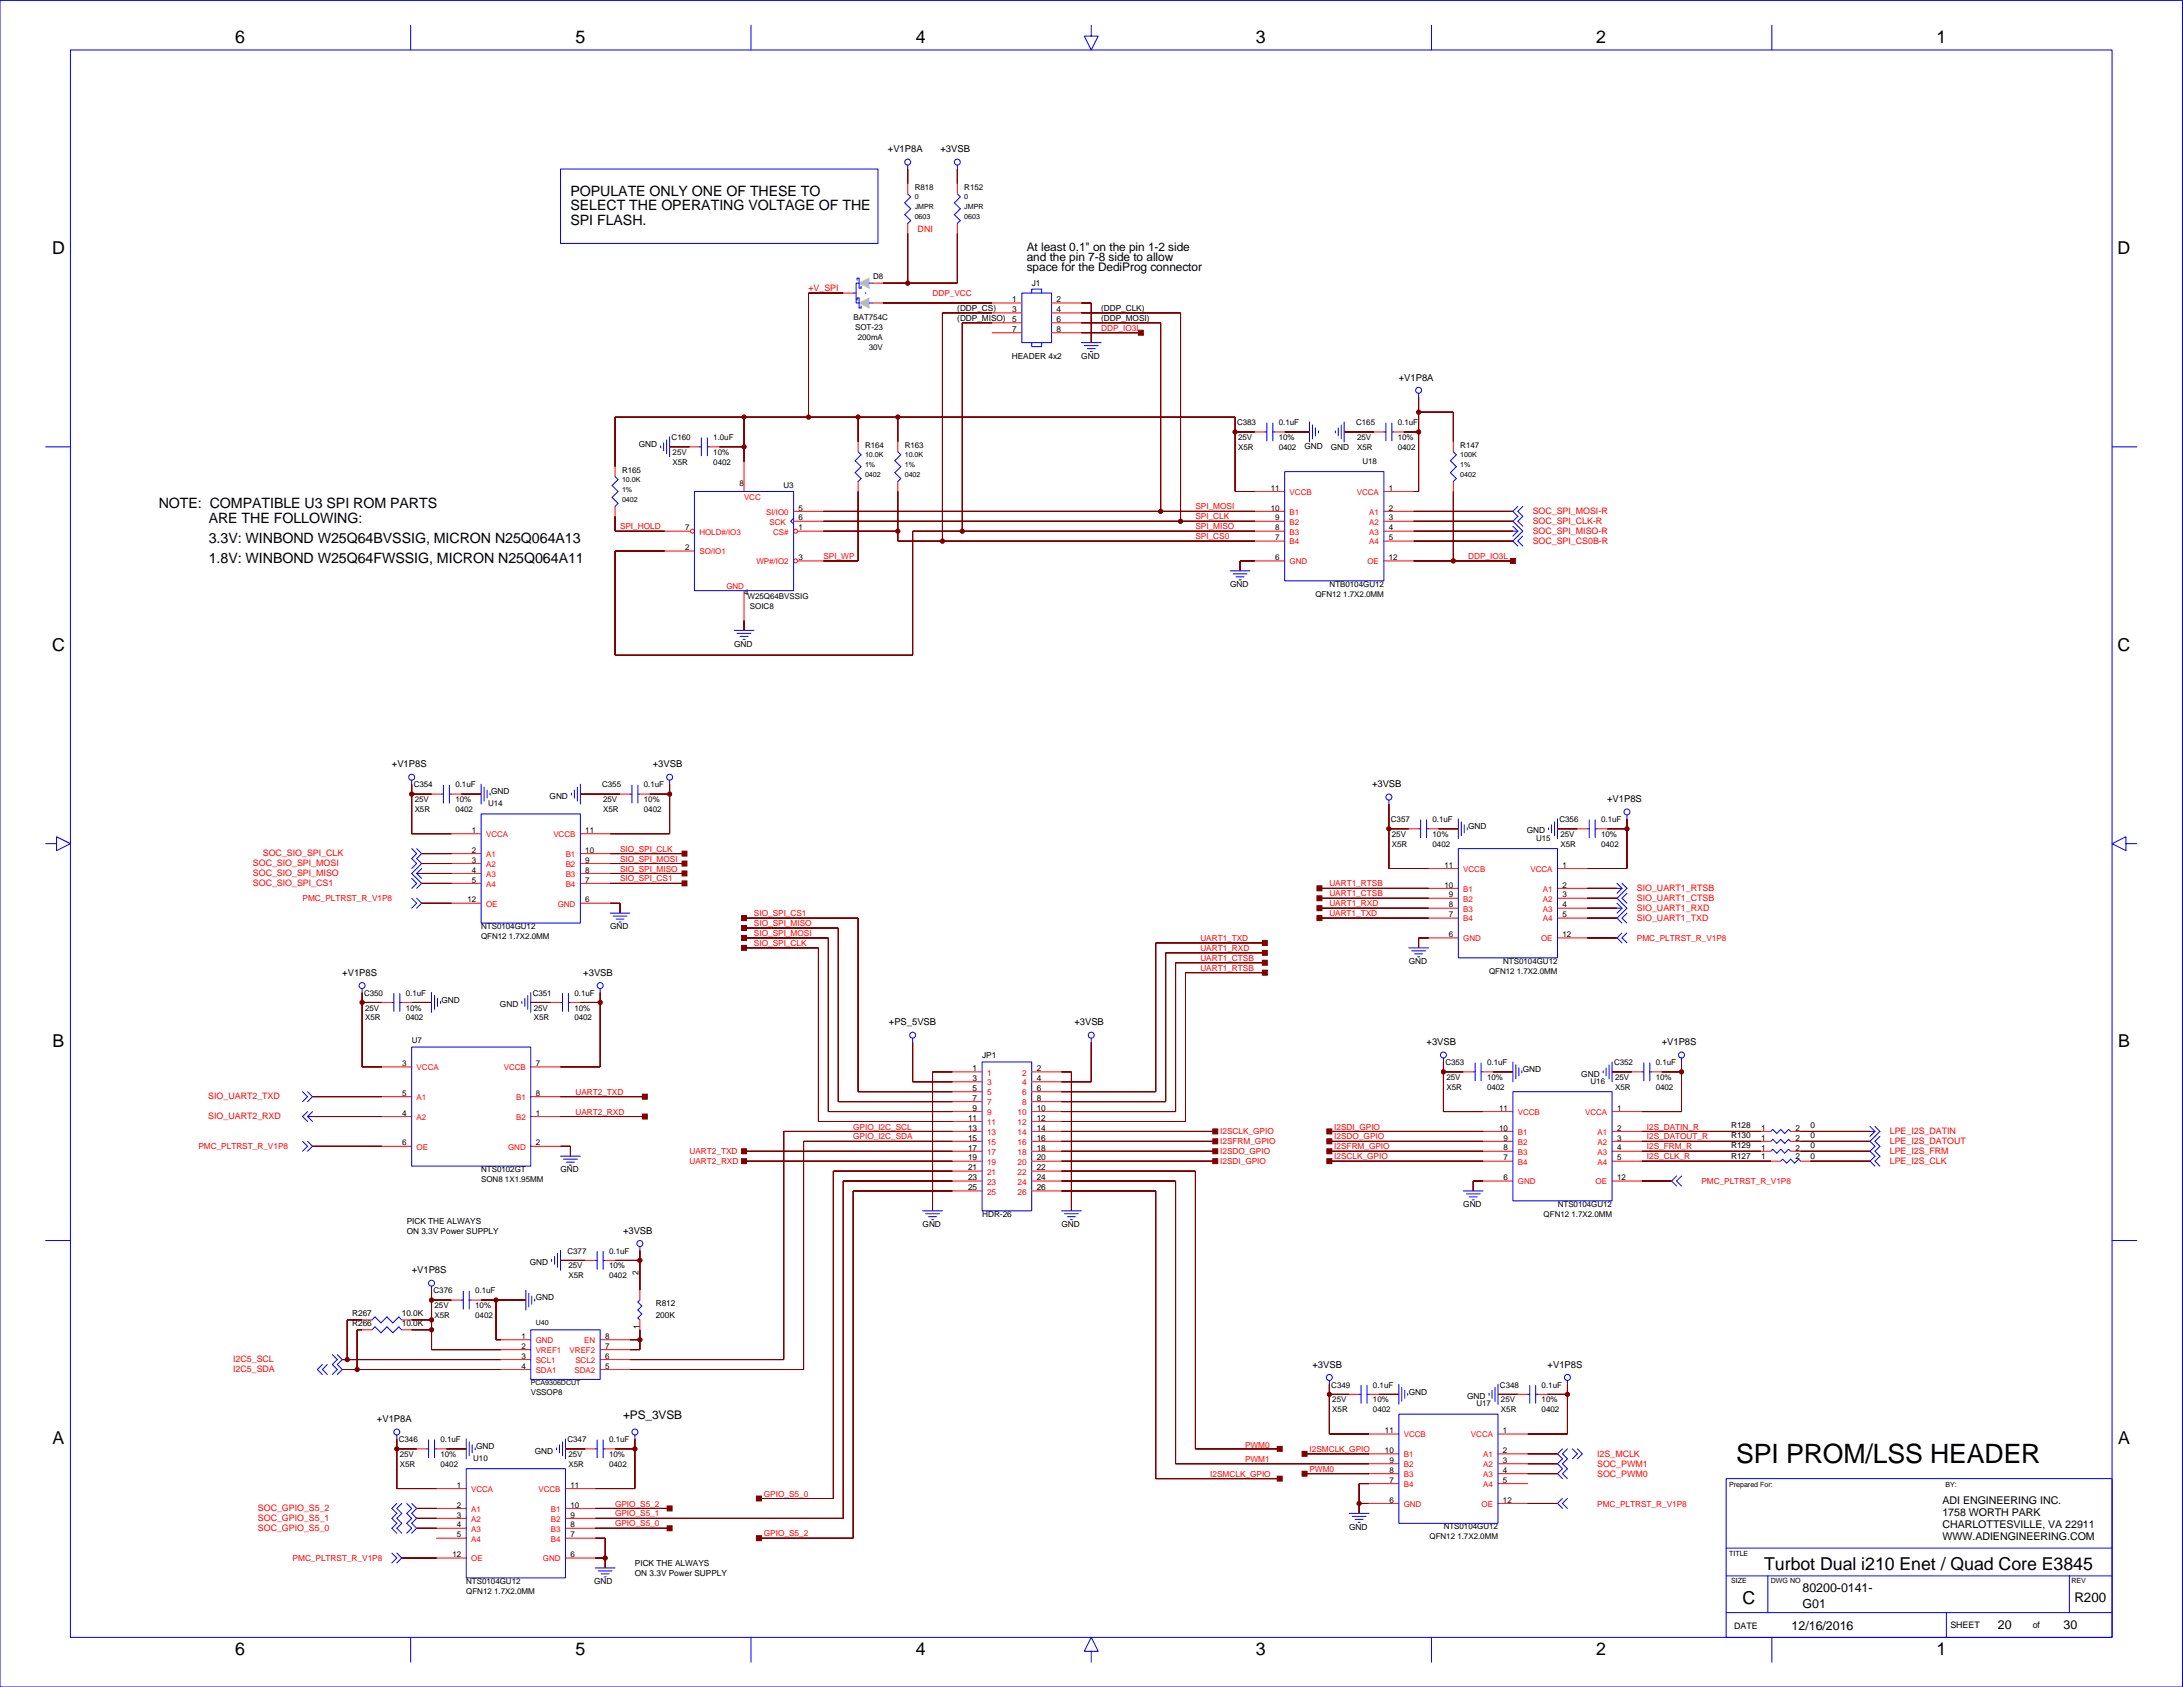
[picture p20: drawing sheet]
<svg xmlns="http://www.w3.org/2000/svg" width="559mm" height="432mm" viewBox="0 0 559 432" stroke-linecap="round" stroke-linejoin="round" font-family="sans-serif">
<defs><g id="words">
<text font-size="6.8" x="444.4" y="374.4">SPI PROM/LSS HEADER</text>
<g font-size="4.6">
<text x="60.2" y="11.1">6</text>
<text x="147.3" y="11.1">5</text>
<text x="234.4" y="11.1">4</text>
<text x="321.5" y="11.1">3</text>
<text x="408.6" y="11.1">2</text>
<text x="495.7" y="11.1">1</text>
<text x="13.4" y="64.9">D</text>
<text x="542.1" y="64.9">D</text>
<text x="13.4" y="166.5">C</text>
<text x="542.1" y="166.5">C</text>
<text x="13.5" y="268.1">B</text>
<text x="542.2" y="268.1">B</text>
<text x="13.5" y="369.7">A</text>
<text x="542.2" y="369.7">A</text>
<text x="451.6" y="401.8">Turbot Dual i210 Enet / Quad Core E3845</text>
<text x="446.1" y="410.6">C</text>
<text x="60.2" y="423.5">6</text>
<text x="147.3" y="423.5">5</text>
<text x="234.4" y="423.5">4</text>
<text x="321.5" y="423.5">3</text>
<text x="408.6" y="423.5">2</text>
<text x="495.7" y="423.5">1</text>
</g>
<g font-size="3.6">
<text x="146" y="53.9">SELECT THE OPERATING VOLTAGE OF THE</text>
<text x="146" y="50.1">POPULATE ONLY ONE OF THESE TO</text>
<text x="146" y="57.7">SPI FLASH.</text>
<text x="40.6" y="130.1">NOTE: COMPATIBLE U3 SPI ROM PARTS</text>
<text x="53.4" y="133.9">ARE THE FOLLOWING:</text>
<text x="53.4" y="138.9">3.3V: WINBOND W25Q64BVSSIG, MICRON N25Q064A13</text>
<text x="53.4" y="144">1.8V: WINBOND W25Q64FWSSIG, MICRON N25Q064A11</text>
</g>
<text font-size="3.4" x="531" y="410">R200</text>
<g font-size="3.2">
<text x="461.4" y="407.5">80200-0141-</text>
<text x="461.4" y="411.5">G01</text>
<text x="458.6" y="417.1">12/16/2016</text>
<text x="511.4" y="416.9">20</text>
<text x="528.2" y="417">30</text>
</g>
<g font-size="3">
<text x="262.8" y="64.2">At least 0.1&quot; on the pin 1-2 side</text>
<text x="262.8" y="69.2">space for the DediProg connector</text>
<text x="262.8" y="66.7">and the pin 7-8 side to allow</text>
<text x="159.5" y="363.2">+PS_3VSB</text>
</g>
<g font-size="2.7">
<text x="497.2" y="385">ADI ENGINEERING INC.</text>
<text x="497.2" y="388">1758 WORTH PARK</text>
<text x="497.2" y="391.1">CHARLOTTESVILLE, VA 22911</text>
<text x="497.2" y="394.1">WWW.ADIENGINEERING.COM</text>
</g>
<g font-size="2.4">
<text x="227.3" y="39">+V1P8A</text>
<text x="240.7" y="39">+3VSB</text>
<text x="358.1" y="97.4">+V1P8A</text>
<text x="100.3" y="196.4">+V1P8S</text>
<text x="167.1" y="196.4">+3VSB</text>
<text x="351.2" y="201.5">+3VSB</text>
<text x="411.4" y="205.3">+V1P8S</text>
<text x="87.6" y="249.8">+V1P8S</text>
<text x="149.3" y="249.8">+3VSB</text>
<text x="227.5" y="262.5">+PS_5VSB</text>
<text x="275" y="262.5">+3VSB</text>
<text x="365.2" y="267.5">+3VSB</text>
<text x="425.4" y="267.5">+V1P8S</text>
<text x="159.5" y="315.8">+3VSB</text>
<text x="105.4" y="325.9">+V1P8S</text>
<text x="336" y="350.1">+3VSB</text>
<text x="396.1" y="350.1">+V1P8S</text>
<text x="96.5" y="364">+V1P8A</text>
</g>
<g font-size="2.3" fill="#f00">
<text x="234.9" y="59.3">DNI</text>
<text x="207" y="74.5">+V_SPI</text>
<text x="392.3" y="131.6">SOC_SPI_MOSI-R</text>
<text x="392.3" y="136.7">SOC_SPI_MISO-R</text>
<text x="392.3" y="134.2">SOC_SPI_CLK-R</text>
<text x="392.3" y="139.2">SOC_SPI_CS0B-R</text>
<text x="64.8" y="221.7">SOC_SIO_SPI_MOSI</text>
<text x="67.3" y="219.2">SOC_SIO_SPI_CLK</text>
<text x="64.8" y="226.8">SOC_SIO_SPI_CS1</text>
<text x="64.8" y="224.2">SOC_SIO_SPI_MISO</text>
<text x="419" y="228.1">SIO_UART1_RTSB</text>
<text x="419" y="230.7">SIO_UART1_CTSB</text>
<text x="419" y="233.2">SIO_UART1_RXD</text>
<text x="419" y="235.7">SIO_UART1_TXD</text>
<text x="53.3" y="281.4">SIO_UART2_TXD</text>
<text x="53.3" y="286.5">SIO_UART2_RXD</text>
<text x="483.8" y="290.3">LPE_I2S_DATIN</text>
<text x="483.8" y="292.9">LPE_I2S_DATOUT</text>
<text x="483.8" y="295.4">LPE_I2S_FRM</text>
<text x="483.8" y="298">LPE_I2S_CLK</text>
<text x="59.7" y="348.7">I2C5_SCL</text>
<text x="59.7" y="351.2">I2C5_SDA</text>
<text x="408.8" y="375.4">SOC_PWM1</text>
<text x="408.8" y="378">SOC_PWM0</text>
<text x="408.8" y="372.9">I2S_MCLK</text>
<text x="66" y="389.3">SOC_GPIO_S5_1</text>
<text x="66" y="386.8">SOC_GPIO_S5_2</text>
<text x="66" y="391.8">SOC_GPIO_S5_0</text>
</g>
<g font-size="2.3">
<text x="443.9" y="417.1">DATE</text>
<text x="499.3" y="416.8">SHEET</text>
<text x="520.3" y="416.8">of</text>
</g>
<g font-size="2.1" fill="#f00">
<text x="238.7" y="75.8">DDP_VCC</text>
<text x="281.9" y="84.7">DDP_IO3L</text>
<text x="306" y="130.4">SPI_MOSI</text>
<text x="158.7" y="135.5">SPI_HOLD</text>
<text x="306" y="135.5">SPI_MISO</text>
<text x="306" y="132.9">SPI_CLK</text>
<text x="210.8" y="143.1">SPI_WP</text>
<text x="306" y="138">SPI_CS0</text>
<text x="375.8" y="143.1">DDP_IO3L</text>
<text x="158.7" y="218">SIO_SPI_CLK</text>
<text x="158.7" y="220.5">SIO_SPI_MOSI</text>
<text x="158.7" y="223.1">SIO_SPI_MISO</text>
<text x="158.7" y="225.6">SIO_SPI_CS1</text>
<text x="340.3" y="226.9">UART1_RTSB</text>
<text x="77.5" y="230.7">PMC_PLTRST_R_V1P8</text>
<text x="340.3" y="232">UART1_RXD</text>
<text x="340.3" y="229.4">UART1_CTSB</text>
<text x="193" y="237.1">SIO_SPI_MISO</text>
<text x="193" y="234.5">SIO_SPI_CS1</text>
<text x="193" y="239.6">SIO_SPI_MOSI</text>
<text x="340.3" y="234.5">UART1_TXD</text>
<text x="193" y="242.1">SIO_SPI_CLK</text>
<text x="307.3" y="243.4">UART1_RXD</text>
<text x="307.3" y="245.9">UART1_CTSB</text>
<text x="307.3" y="240.9">UART1_TXD</text>
<text x="419" y="240.9">PMC_PLTRST_R_V1P8</text>
<text x="307.3" y="248.5">UART1_RTSB</text>
<text x="252.7" y="275.3">1</text>
<text x="261.7" y="275.3">2</text>
<text x="147.3" y="280.2">UART2_TXD</text>
<text x="252.7" y="277.8">3</text>
<text x="252.7" y="280.4">5</text>
<text x="261.7" y="280.4">6</text>
<text x="261.7" y="277.8">4</text>
<text x="147.3" y="285.3">UART2_RXD</text>
<text x="252.7" y="282.9">7</text>
<text x="252.7" y="285.4">9</text>
<text x="252.7" y="288">11</text>
<text x="260.5" y="285.4">10</text>
<text x="260.5" y="288">12</text>
<text x="261.7" y="282.9">8</text>
<text x="218.4" y="289.1">GPIO_I2C_SCL</text>
<text x="218.4" y="291.6">GPIO_I2C_SDA</text>
<text x="252.7" y="290.5">13</text>
<text x="252.7" y="293.1">15</text>
<text x="260.5" y="290.5">14</text>
<text x="260.5" y="293.1">16</text>
<text x="312.3" y="292.9">I2SFRM_GPIO</text>
<text x="312.3" y="290.4">I2SCLK_GPIO</text>
<text x="341.6" y="289.1">I2SDI_GPIO</text>
<text x="341.6" y="291.6">I2SDO_GPIO</text>
<text x="421.5" y="291.6">I2S_DATOUT_R</text>
<text x="421.5" y="289.1">I2S_DATIN_R</text>
<text x="50.8" y="294.2">PMC_PLTRST_R_V1P8</text>
<text x="176.5" y="298">UART2_RXD</text>
<text x="176.5" y="295.5">UART2_TXD</text>
<text x="252.7" y="295.6">17</text>
<text x="252.7" y="298.1">19</text>
<text x="260.5" y="295.6">18</text>
<text x="260.5" y="298.1">20</text>
<text x="312.3" y="298">I2SDI_GPIO</text>
<text x="312.3" y="295.5">I2SDO_GPIO</text>
<text x="341.6" y="294.2">I2SFRM_GPIO</text>
<text x="341.6" y="296.7">I2SCLK_GPIO</text>
<text x="421.5" y="294.2">I2S_FRM_R</text>
<text x="421.5" y="296.7">I2S_CLK_R</text>
<text x="252.7" y="300.7">21</text>
<text x="252.7" y="303.2">23</text>
<text x="252.7" y="305.8">25</text>
<text x="260.5" y="300.7">22</text>
<text x="260.5" y="303.2">24</text>
<text x="260.5" y="305.8">26</text>
<text x="435.5" y="303.1">PMC_PLTRST_R_V1P8</text>
<text x="318.7" y="370.7">PWM0</text>
<text x="335.2" y="371.6">I2SMCLK_GPIO</text>
<text x="309.8" y="378">I2SMCLK_GPIO</text>
<text x="318.7" y="374.2">PWM1</text>
<text x="335.2" y="376.7">PWM0</text>
<text x="195.5" y="383.1">GPIO_S5_0</text>
<text x="157.4" y="388.1">GPIO_S5_1</text>
<text x="157.4" y="385.6">GPIO_S5_2</text>
<text x="408.8" y="385.6">PMC_PLTRST_R_V1P8</text>
<text x="157.4" y="390.7">GPIO_S5_0</text>
<text x="195.5" y="393.2">GPIO_S5_2</text>
<text x="74.9" y="399.6">PMC_PLTRST_R_V1P8</text>
</g>
<g font-size="2.1">
<text x="259.1" y="77.4">1</text>
<text x="264.1" y="73.3">J1</text>
<text x="270.4" y="77.4">2</text>
<text x="245.1" y="79.6">(DDP_CS)</text>
<text x="245.1" y="82.1">(DDP_MISO)</text>
<text x="259.1" y="82.4">5</text>
<text x="259.1" y="79.9">3</text>
<text x="270.4" y="82.4">6</text>
<text x="270.4" y="79.9">4</text>
<text x="281.9" y="82.1">(DDP_MOSI)</text>
<text x="281.9" y="79.6">(DDP_CLK)</text>
<text x="259.1" y="85">7</text>
<text x="270.4" y="85">8</text>
<text x="259" y="91.8">HEADER 4x2</text>
<text x="276.8" y="91.8">GND</text>
<text x="163.5" y="114.4">GND</text>
<text x="333.9" y="115">GND</text>
<text x="340.7" y="115.2">GND</text>
<text x="314.9" y="150.2">GND</text>
<text x="187.9" y="165.5">GND</text>
<text x="125.7" y="203.3">GND</text>
<text x="140.7" y="204.4">GND</text>
<text x="375.8" y="212.2">GND</text>
<text x="390.8" y="213.3">GND</text>
<text x="156.2" y="237.9">GND</text>
<text x="360.6" y="246.7">GND</text>
<text x="113" y="256.6">GND</text>
<text x="128" y="257.8">GND</text>
<text x="249" y="274.2">1</text>
<text x="251.4" y="270.9">JP1</text>
<text x="265.4" y="274.2">2</text>
<text x="389.8" y="274.4">GND</text>
<text x="404.8" y="275.5">GND</text>
<text x="249" y="281.8">7</text>
<text x="249" y="279.2">5</text>
<text x="249" y="276.7">3</text>
<text x="265.4" y="276.7">4</text>
<text x="265.4" y="281.8">8</text>
<text x="265.4" y="279.2">6</text>
<text x="247.8" y="286.9">11</text>
<text x="249" y="284.3">9</text>
<text x="265.4" y="286.9">12</text>
<text x="265.4" y="284.3">10</text>
<text x="247.8" y="291.9">15</text>
<text x="247.8" y="289.4">13</text>
<text x="265.4" y="291.9">16</text>
<text x="265.4" y="289.4">14</text>
<text x="443.1" y="293.7">R129</text>
<text x="443.1" y="291.2">R130</text>
<text x="443.1" y="288.6">R128</text>
<text x="450.8" y="291.9">1</text>
<text x="450.8" y="289.4">1</text>
<text x="459.6" y="291.9">2</text>
<text x="459.6" y="289.4">2</text>
<text x="463.4" y="293.7">0</text>
<text x="463.4" y="291.2">0</text>
<text x="463.4" y="288.6">0</text>
<text x="247.8" y="299.6">21</text>
<text x="247.8" y="297">19</text>
<text x="247.8" y="294.5">17</text>
<text x="265.4" y="299.6">22</text>
<text x="265.4" y="297">20</text>
<text x="265.4" y="294.5">18</text>
<text x="443.1" y="296.7">R127</text>
<text x="450.8" y="296.7">1</text>
<text x="450.8" y="294.5">1</text>
<text x="459.6" y="296.7">2</text>
<text x="459.6" y="294.5">2</text>
<text x="463.4" y="296.7">0</text>
<text x="143.5" y="300.1">GND</text>
<text x="247.8" y="304.6">25</text>
<text x="247.8" y="302.1">23</text>
<text x="265.4" y="304.6">26</text>
<text x="265.4" y="302.1">24</text>
<text x="251.4" y="311.5">HDR-26</text>
<text x="374.6" y="309">GND</text>
<text x="104.1" y="315.8">ON 3.3V Power SUPPLY</text>
<text x="104.1" y="313.2">PICK THE ALWAYS</text>
<text x="236.2" y="314">GND</text>
<text x="271.7" y="314">GND</text>
<text x="135.6" y="323.8">GND</text>
<text x="163.4" y="326.4" transform="rotate(-90 163.4 326.4)">2</text>
<text x="137.1" y="332.8">GND</text>
<text x="167.9" y="334.4">R812</text>
<text x="90.1" y="336.9">R267</text>
<text x="90.1" y="339.4">R266</text>
<text x="102.8" y="336.9">10.0K</text>
<text x="102.8" y="339.4">10.0K</text>
<text x="163.7" y="340.3" transform="rotate(-90 163.7 340.3)">1</text>
<text x="167.9" y="337.4">200K</text>
<text x="360.6" y="357">GND</text>
<text x="375.6" y="358.1">GND</text>
<text x="121.9" y="370.9">GND</text>
<text x="136.9" y="372">GND</text>
<text x="345.4" y="391.5">GND</text>
<text x="162.5" y="400.8">PICK THE ALWAYS</text>
<text x="152.1" y="405.5">GND</text>
<text x="162.5" y="403.4">ON 3.3V Power SUPPLY</text>
</g>
<g font-size="2">
<text x="234.1" y="48.6">R818</text>
<text x="246.8" y="48.6">R152</text>
<text x="223.5" y="71.4">D8</text>
<text x="218.5" y="81.9">BAT754C</text>
<text x="218.9" y="84.5">SOT-23</text>
<text x="219.6" y="87">200mA</text>
<text x="222.4" y="89.5">30V</text>
<text x="171.9" y="112.6">C160</text>
<text x="182.6" y="112.6">1.0uF</text>
<text x="316.7" y="108.8">C383</text>
<text x="316.9" y="112.6">25V</text>
<text x="327.3" y="108.8">0.1uF</text>
<text x="327.3" y="112.6">10%</text>
<text x="347.1" y="108.8">C165</text>
<text x="347.4" y="112.6">25V</text>
<text x="357.8" y="112.6">10%</text>
<text x="357.8" y="108.8">0.1uF</text>
<text x="172.2" y="116.4">25V</text>
<text x="172.2" y="119">X5R</text>
<text x="182.6" y="119">0402</text>
<text x="182.6" y="116.4">10%</text>
<text x="221.4" y="114.7">R164</text>
<text x="231.6" y="114.7">R163</text>
<text x="316.9" y="115.2">X5R</text>
<text x="327.3" y="115.2">0402</text>
<text x="347.4" y="115.2">X5R</text>
<text x="348.7" y="118.7">U18</text>
<text x="357.8" y="115.2">0402</text>
<text x="373.8" y="114.7">R147</text>
<text x="159.2" y="121">R165</text>
<text x="189.3" y="124.3">8</text>
<text x="200.6" y="124.8">U3</text>
<text x="325.3" y="125.6">11</text>
<text x="355.5" y="125.6">1</text>
<text x="204.4" y="130.7">5</text>
<text x="325.3" y="130.7">10</text>
<text x="355.5" y="130.7">2</text>
<text x="175.4" y="135.7">7</text>
<text x="204.4" y="135.7">1</text>
<text x="204.4" y="133.2">6</text>
<text x="326.5" y="133.2">9</text>
<text x="326.5" y="135.7">8</text>
<text x="355.5" y="135.7">4</text>
<text x="355.5" y="133.2">3</text>
<text x="175.4" y="140.8">2</text>
<text x="204.4" y="143.4">3</text>
<text x="326.5" y="138.3">7</text>
<text x="326.5" y="143.4">6</text>
<text x="355.5" y="143.4">12</text>
<text x="355.5" y="138.3">5</text>
<text x="190.5" y="152.3">4</text>
<text x="191.4" y="153.3">W25Q64BVSSIG</text>
<text x="192" y="155.8">SOIC8</text>
<text x="336.7" y="152.8">QFN12 1.7X2.0MM</text>
<text x="340.4" y="150.2">NTB0104GU12</text>
<text x="105.9" y="201.5">C354</text>
<text x="116.6" y="201.5">0.1uF</text>
<text x="154.1" y="201.5">C355</text>
<text x="164.8" y="201.5">0.1uF</text>
<text x="106.1" y="205.3">25V</text>
<text x="106.1" y="207.9">X5R</text>
<text x="116.6" y="207.9">0402</text>
<text x="116.6" y="205.3">10%</text>
<text x="124.9" y="206.3">U14</text>
<text x="154.4" y="205.3">25V</text>
<text x="154.4" y="207.9">X5R</text>
<text x="164.8" y="207.9">0402</text>
<text x="164.8" y="205.3">10%</text>
<text x="120.8" y="213.2">1</text>
<text x="149.8" y="213.2">11</text>
<text x="356" y="210.4">C357</text>
<text x="356.3" y="214.2">25V</text>
<text x="366.7" y="210.4">0.1uF</text>
<text x="366.7" y="214.2">10%</text>
<text x="393.2" y="215.2">U15</text>
<text x="399.2" y="210.4">C356</text>
<text x="399.5" y="214.2">25V</text>
<text x="409.9" y="210.4">0.1uF</text>
<text x="409.9" y="214.2">10%</text>
<text x="120.8" y="220.8">3</text>
<text x="120.8" y="218.3">2</text>
<text x="149.8" y="218.3">10</text>
<text x="149.8" y="220.8">9</text>
<text x="356.3" y="216.8">X5R</text>
<text x="366.7" y="216.8">0402</text>
<text x="399.5" y="216.8">X5R</text>
<text x="409.9" y="216.8">0402</text>
<text x="120.8" y="225.9">5</text>
<text x="120.8" y="223.4">4</text>
<text x="149.8" y="223.4">8</text>
<text x="149.8" y="225.9">7</text>
<text x="369.8" y="227.2">10</text>
<text x="369.8" y="222.1">11</text>
<text x="400" y="222.1">1</text>
<text x="400" y="227.2">2</text>
<text x="119.6" y="231">12</text>
<text x="149.8" y="231">6</text>
<text x="370.9" y="229.7">9</text>
<text x="370.9" y="232.2">8</text>
<text x="400" y="232.2">4</text>
<text x="400" y="229.7">3</text>
<text x="123.2" y="237.8">NTS0104GU12</text>
<text x="370.9" y="234.8">7</text>
<text x="370.9" y="239.9">6</text>
<text x="400" y="239.9">12</text>
<text x="400" y="234.8">5</text>
<text x="123.2" y="240.4">QFN12 1.7X2.0MM</text>
<text x="381.2" y="249.3">QFN12 1.7X2.0MM</text>
<text x="384.8" y="246.7">NTS0104GU12</text>
<text x="93.2" y="254.8">C350</text>
<text x="103.9" y="254.8">0.1uF</text>
<text x="136.4" y="254.8">C351</text>
<text x="147" y="254.8">0.1uF</text>
<text x="93.5" y="258.7">25V</text>
<text x="93.5" y="261.2">X5R</text>
<text x="103.9" y="261.2">0402</text>
<text x="103.9" y="258.7">10%</text>
<text x="136.6" y="258.7">25V</text>
<text x="136.6" y="261.2">X5R</text>
<text x="147" y="261.2">0402</text>
<text x="147" y="258.7">10%</text>
<text x="105.4" y="267">U7</text>
<text x="103" y="272.9">3</text>
<text x="137.1" y="272.9">7</text>
<text x="370" y="272.6">C353</text>
<text x="380.7" y="272.6">0.1uF</text>
<text x="413.2" y="272.6">C352</text>
<text x="423.8" y="272.6">0.1uF</text>
<text x="103" y="280.5">5</text>
<text x="137.1" y="280.5">8</text>
<text x="370.2" y="276.4">25V</text>
<text x="370.2" y="279">X5R</text>
<text x="380.7" y="279">0402</text>
<text x="380.7" y="276.4">10%</text>
<text x="407.1" y="277.4">U16</text>
<text x="413.4" y="276.4">25V</text>
<text x="413.4" y="279">X5R</text>
<text x="423.8" y="279">0402</text>
<text x="423.8" y="276.4">10%</text>
<text x="103" y="285.6">4</text>
<text x="137.1" y="285.6">1</text>
<text x="383.7" y="284.3">11</text>
<text x="413.9" y="284.3">1</text>
<text x="103" y="293.2">6</text>
<text x="137.1" y="293.2">2</text>
<text x="383.7" y="289.4">10</text>
<text x="384.9" y="291.9">9</text>
<text x="413.9" y="291.9">3</text>
<text x="413.9" y="289.4">2</text>
<text x="384.9" y="294.5">8</text>
<text x="384.9" y="297">7</text>
<text x="413.9" y="297">5</text>
<text x="413.9" y="294.5">4</text>
<text x="123.2" y="300">NTS0102GT</text>
<text x="123.2" y="302.6">SON8 1X1.95MM</text>
<text x="384.9" y="302.1">6</text>
<text x="413.9" y="302.1">12</text>
<text x="395.1" y="311.5">QFN12 1.7X2.0MM</text>
<text x="398.8" y="308.9">NTS0104GU12</text>
<text x="145.3" y="320.9">C377</text>
<text x="155.9" y="320.9">0.1uF</text>
<text x="145.5" y="324.7">25V</text>
<text x="145.5" y="327.2">X5R</text>
<text x="155.9" y="327.2">0402</text>
<text x="155.9" y="324.7">10%</text>
<text x="111" y="331">C376</text>
<text x="111.2" y="334.8">25V</text>
<text x="121.6" y="331">0.1uF</text>
<text x="121.6" y="334.8">10%</text>
<text x="111.2" y="337.4">X5R</text>
<text x="121.6" y="337.4">0402</text>
<text x="133.5" y="347.8">3</text>
<text x="133.5" y="345.2">2</text>
<text x="133.5" y="342.7">1</text>
<text x="154.9" y="347.8">6</text>
<text x="154.9" y="345.2">7</text>
<text x="154.9" y="342.7">8</text>
<text x="133.5" y="350.3">4</text>
<text x="154.9" y="350.3">5</text>
<text x="135.9" y="357.2">VSSOP8</text>
<text x="340.8" y="355.2">C349</text>
<text x="341" y="359">25V</text>
<text x="351.5" y="355.2">0.1uF</text>
<text x="351.5" y="359">10%</text>
<text x="377.9" y="360">U17</text>
<text x="384" y="355.2">C348</text>
<text x="384.2" y="359">25V</text>
<text x="394.6" y="355.2">0.1uF</text>
<text x="394.6" y="359">10%</text>
<text x="341" y="361.5">X5R</text>
<text x="351.5" y="361.5">0402</text>
<text x="384.2" y="361.5">X5R</text>
<text x="394.6" y="361.5">0402</text>
<text x="102.1" y="369.1">C346</text>
<text x="112.8" y="369.1">0.1uF</text>
<text x="145.3" y="369.1">C347</text>
<text x="155.9" y="369.1">0.1uF</text>
<text x="354.5" y="371.9">10</text>
<text x="354.5" y="366.8">11</text>
<text x="384.7" y="366.8">1</text>
<text x="384.7" y="371.9">2</text>
<text x="102.3" y="372.9">25V</text>
<text x="102.3" y="375.5">X5R</text>
<text x="112.8" y="375.5">0402</text>
<text x="112.8" y="372.9">10%</text>
<text x="121.1" y="373.9">U10</text>
<text x="145.5" y="372.9">25V</text>
<text x="145.5" y="375.5">X5R</text>
<text x="155.9" y="375.5">0402</text>
<text x="155.9" y="372.9">10%</text>
<text x="355.7" y="374.5">9</text>
<text x="355.7" y="377">8</text>
<text x="384.7" y="377">4</text>
<text x="384.7" y="374.5">3</text>
<text x="117" y="380.8">1</text>
<text x="146" y="380.8">11</text>
<text x="355.7" y="379.5">7</text>
<text x="384.7" y="379.5">5</text>
<text x="117" y="388.4">3</text>
<text x="117" y="385.9">2</text>
<text x="146" y="385.9">10</text>
<text x="146" y="388.4">9</text>
<text x="355.7" y="384.6">6</text>
<text x="384.7" y="384.6">12</text>
<text x="117" y="393.5">5</text>
<text x="117" y="391">4</text>
<text x="146" y="391">8</text>
<text x="146" y="393.5">7</text>
<text x="365.9" y="394">QFN12 1.7X2.0MM</text>
<text x="369.6" y="391.5">NTS0104GU12</text>
<text x="115.8" y="398.6">12</text>
<text x="146" y="398.6">6</text>
<text x="119.4" y="405.4">NTS0104GU12</text>
<text x="119.4" y="408">QFN12 1.7X2.0MM</text>
</g>
<g font-size="2" fill="#f00">
<text x="190.5" y="127.9">VCC</text>
<text x="196.1" y="131.7">SI/IO0</text>
<text x="330.1" y="126.7">VCCB</text>
<text x="330.1" y="131.7">B1</text>
<text x="347.3" y="126.7">VCCA</text>
<text x="350.5" y="131.7">A1</text>
<text x="179" y="136.8">HOLD#/IO3</text>
<text x="196.9" y="134.3">SCK</text>
<text x="197.9" y="136.8">CS#</text>
<text x="330.1" y="136.8">B3</text>
<text x="330.1" y="134.3">B2</text>
<text x="350.5" y="134.3">A2</text>
<text x="350.5" y="136.8">A3</text>
<text x="179" y="141.9">SO/IO1</text>
<text x="330.1" y="139.4">B4</text>
<text x="350.5" y="139.4">A4</text>
<text x="193.6" y="144.4">WP#/IO2</text>
<text x="330.1" y="144.4">GND</text>
<text x="350" y="144.4">OE</text>
<text x="185.9" y="150.8">GND</text>
<text x="124.4" y="214.3">VCCA</text>
<text x="141.6" y="214.3">VCCB</text>
<text x="124.4" y="219.4">A1</text>
<text x="124.4" y="221.9">A2</text>
<text x="144.8" y="221.9">B2</text>
<text x="144.8" y="219.4">B1</text>
<text x="124.4" y="224.4">A3</text>
<text x="124.4" y="227">A4</text>
<text x="144.8" y="227">B4</text>
<text x="144.8" y="224.4">B3</text>
<text x="374.6" y="223.2">VCCB</text>
<text x="391.8" y="223.2">VCCA</text>
<text x="124.4" y="232">OE</text>
<text x="142.8" y="232">GND</text>
<text x="374.6" y="233.3">B3</text>
<text x="374.6" y="230.8">B2</text>
<text x="374.6" y="228.2">B1</text>
<text x="394.9" y="228.2">A1</text>
<text x="394.9" y="230.8">A2</text>
<text x="394.9" y="233.3">A3</text>
<text x="374.6" y="235.9">B4</text>
<text x="394.9" y="235.9">A4</text>
<text x="374.6" y="240.9">GND</text>
<text x="394.5" y="240.9">OE</text>
<text x="106.7" y="274">VCCA</text>
<text x="128.9" y="274">VCCB</text>
<text x="106.7" y="281.6">A1</text>
<text x="132.1" y="281.6">B1</text>
<text x="106.7" y="286.6">A2</text>
<text x="132.1" y="286.6">B2</text>
<text x="388.5" y="285.4">VCCB</text>
<text x="405.7" y="285.4">VCCA</text>
<text x="388.5" y="293">B2</text>
<text x="388.5" y="290.5">B1</text>
<text x="408.9" y="290.5">A1</text>
<text x="408.9" y="293">A2</text>
<text x="106.7" y="294.3">OE</text>
<text x="130.1" y="294.3">GND</text>
<text x="388.5" y="298.1">B4</text>
<text x="388.5" y="295.5">B3</text>
<text x="408.9" y="295.5">A3</text>
<text x="408.9" y="298.1">A4</text>
<text x="388.5" y="303.2">GND</text>
<text x="408.4" y="303.2">OE</text>
<text x="137.1" y="343.8">GND</text>
<text x="137.1" y="346.3">VREF1</text>
<text x="145.8" y="346.3">VREF2</text>
<text x="149.5" y="343.8">EN</text>
<text x="137.1" y="348.9">SCL1</text>
<text x="137.1" y="351.4">SDA1</text>
<text x="147.1" y="351.4">SDA2</text>
<text x="147.3" y="348.9">SCL2</text>
<text x="359.3" y="367.9">VCCB</text>
<text x="376.5" y="367.9">VCCA</text>
<text x="359.3" y="375.5">B2</text>
<text x="359.3" y="373">B1</text>
<text x="379.7" y="373">A1</text>
<text x="379.7" y="375.5">A2</text>
<text x="120.6" y="381.9">VCCA</text>
<text x="137.8" y="381.9">VCCB</text>
<text x="359.3" y="380.6">B4</text>
<text x="359.3" y="378.1">B3</text>
<text x="379.7" y="378.1">A3</text>
<text x="379.7" y="380.6">A4</text>
<text x="120.6" y="387">A1</text>
<text x="120.6" y="389.5">A2</text>
<text x="141" y="389.5">B2</text>
<text x="141" y="387">B1</text>
<text x="359.3" y="385.7">GND</text>
<text x="379.2" y="385.7">OE</text>
<text x="120.6" y="392">A3</text>
<text x="120.6" y="394.6">A4</text>
<text x="141" y="394.6">B4</text>
<text x="141" y="392">B3</text>
<text x="120.6" y="399.7">OE</text>
<text x="139" y="399.7">GND</text>
</g>
<g font-size="1.8">
<text x="234.1" y="51">0</text>
<text x="234.1" y="53.5">JMPR</text>
<text x="246.8" y="51">0</text>
<text x="246.8" y="53.5">JMPR</text>
<text x="234.1" y="56.1">0603</text>
<text x="246.8" y="56.1">0603</text>
<text x="221.4" y="117">10.0K</text>
<text x="221.4" y="119.5">1%</text>
<text x="231.6" y="117">10.0K</text>
<text x="231.6" y="119.5">1%</text>
<text x="373.8" y="117">100K</text>
<text x="373.8" y="119.5">1%</text>
<text x="159.2" y="123.4">10.0K</text>
<text x="159.2" y="125.9">1%</text>
<text x="221.4" y="122.1">0402</text>
<text x="231.6" y="122.1">0402</text>
<text x="373.8" y="122.1">0402</text>
<text x="159.2" y="128.4">0402</text>
<text x="137.1" y="339.2">U40</text>
<text x="135.9" y="354.4">PCA9306DCUT</text>
<text x="442.6" y="380.6">Prepared For:</text>
<text x="498" y="380.6">BY:</text>
<text x="442.6" y="398.4">TITLE</text>
<text x="443.1" y="405.2">SIZE</text>
<text x="453.3" y="405.2">DWG NO</text>
<text x="530.2" y="405.2">REV</text>
</g>
</g></defs>
<g fill="none" stroke="#00f" stroke-width=".26">
<path d="M0 .1h558.7v431.7h-558.7zM18 12.8h522.6v406.3h-522.6zM105.1 6.4v6.4M192.2 6.4v6.4M279.3 6.4v2.8h1.8l-1.8 3.6-1.7-3.6h1.7M366.4 6.4v6.4M453.5 6.4v6.4M143.5 43.3h81.2v19h-81.2zM232.4 42.3v1M232.4 49.6l.7 .8-1.5 1.5 1.5 1.5-1.5 1.5 1.5 1.6-.7 .7M245.1 42.3v1M245.1 49.6l.7 .8-1.5 1.5 1.5 1.5-1.5 1.5 1.5 1.6-.7 .7"/>
<path d="M218.4 75h.8M219.4 71.7v-.5h.5v2.5h.5v-.5M219.4 76.8v-.5h.5v2.5h.5v-.5M219.9 72.5h-.7v5.1h.7M221.4 75h.1M222.5 77.6h1M222.5 72.5h1M261.6 75h7.6v12.7h-7.6zM264.1 75v-1h2.5v1M264.1 87.7v1h2.5v-1M276.8 87.7h5.1M277.6 88.5h3.5"/>
<path d="M278.3 89.2h2.1M279.1 90h.5M11.7 114.4h6.3M169.1 114.1v.5M169.9 113.4v2M170.6 112.6v3.5M171.4 111.8v5.1M179 114.4h.5M179.5 112.1v4.6M181.1 114.4h.5M181.1 112.1v4.6M219.7 115.6l.7 .8-1.5 1.5 1.5 1.6-1.5 1.5 1.5 1.5-.7 .8"/>
<path d="M229.8 115.6l.8 .8-1.5 1.5 1.5 1.6-1.5 1.5 1.5 1.5-.8 .8M323.8 110.6h.5M324.3 108.3v4.5M325.8 110.6h.5M325.8 108.3v4.5M335.2 108v5.1M336 108.8v3.5M336.7 109.5v2.1M337.5 110.3v.5M341.8 110.3v.5M342.6 109.5v2.1M343.3 108.8v3.5"/>
<path d="M344.1 108v5.1M354.2 110.6h.6M354.8 108.3v4.5M356.3 110.6h.5M356.3 108.3v4.5M363.1 100.7v1M372 115.6l.8 .8-1.5 1.5 1.5 1.6-1.5 1.5 1.5 1.5-.8 .8M540.6 114.4h6.4M157.4 122l.8 .8-1.5 1.5 1.5 1.5-1.5 1.5 1.5 1.5-.8 .8M177.8 125.8h25.4v25.4h-25.4zM203.2 132.7l-.8 .7 .8 .8M328.9 120.7h25.3v28h-25.3z"/>
<path d="M387.3 136h1.2M387.3 134.7l1.2 1.3M388.5 129.6l-1.2 1.3 1.2 1.2-1.2 1.3 2.5 2.6-2.5 2.5 1.2 1.3M388.5 136l-1.2 1.2M389.8 137.2l-1.3 1.3 1.3 1.3M389.8 129.6l-1.3 1.3 1.3 1.2-1.3 1.3 1.3 1.3M314.9 146.1h5.1M315.7 146.9h3.5M316.4 147.6h2M317.2 148.4h.5M187.9 161.4h5.1M188.7 162.1h3.5"/>
<path d="M189.4 162.9h2.1M190.2 163.6h.5M105.4 199.7v1M171.4 199.7v1M11.7 215.9h2.8v-1.7l3.5 1.7-3.5 1.8v-1.8M105.4 217.2l1.3 1.3-1.3 1.3 1.3 1.2-1.3 1.3M106.7 217.2l1.2 1.3-1.2 1.3 1.2 1.2-2.5 2.6 2.5 2.5-1.2 1.3M113 203.3h.5M113.5 201v4.5M115 203.3h.5M115 201v4.5M123.2 208.3h25.4v28h-25.4z"/>
<path d="M123.2 200.7v5.1M123.9 201.5v3.5M124.7 202.2v2.1M125.4 203v.5M146.3 203v.5M147 202.2v2.1M147.8 201.5v3.5M148.6 200.7v5.1M161.3 203.3h.5M161.8 201v4.5M163.3 203.3h.5M163.3 201v4.5"/>
<path d="M355.5 204.8v1M363.1 212.1h.5M363.6 209.9v4.5M365.2 212.1h.5M365.2 209.9v4.5M373.3 217.2h25.4v28h-25.4zM373.3 209.6v5.1M374.1 210.4v3.5M374.8 211.1v2.1M375.6 211.9v.5M396.4 211.9v.5M397.2 211.1v2.1"/>
<path d="M397.9 210.4v3.5M398.7 209.6v5.1M406.3 212.1h.5M406.8 209.9v4.5M408.3 212.1h.5M408.3 209.9v4.5M416.5 208.6v1M544.2 215.9v-1.7l-3.6 1.7 3.6 1.8v-1.8h2.8M105.4 229.9l1.3 1.3-1.3 1.3M105.4 224.8l1.3 1.3-1.3 1.3M106.7 229.9l1.2 1.3-1.2 1.3M106.7 223.6h1.2"/>
<path d="M106.7 223.6l1.2 1.2M107.9 222.3l-1.2 1.3M156.2 233.7h5.1M156.9 234.5h3.6M157.7 235.2h2M158.5 236h.5M413.9 227.4h1.3M413.9 226.1l1.3 1.3M413.9 232.5h1.3M413.9 231.2l1.3 1.3M415.2 238.8l-1.3 1.3 1.3 1.2M415.2 226.1l1.3 1.3-2.6 2.5 2.6 2.6-2.6 2.5 1.3 1.3"/>
<path d="M415.2 227.4l-1.3 1.2M415.2 232.5l-1.3 1.2M416.5 238.8l-1.3 1.3 1.3 1.2M416.5 228.6l-1.3 1.3 1.3 1.3M416.5 233.7l-1.3 1.3 1.3 1.3M92.7 253v1M100.3 256.6h.5M100.8 254.3v4.6M102.3 256.6h.5M102.3 254.3v4.6M110.5 254v5.1M111.2 254.8v3.6"/>
<path d="M112 255.6v2M112.8 256.3v.5M133.6 256.3v.5M134.3 255.6v2M135.1 254.8v3.6M135.9 254v5.1M143.5 256.6h.5M144 254.3v4.6M145.5 256.6h.5M145.5 254.3v4.6M153.6 253v1M360.6 242.6h5.1"/>
<path d="M361.4 243.4h3.5M362.1 244.1h2.1M362.9 244.9h.5M77.5 279.4l1.2 1.3-1.2 1.3M78.7 279.4l1.3 1.3-1.3 1.3M105.4 268h30.5v30.5h-30.5zM233.6 265.7v1M251.4 271.8h12.7v38.1h-12.7zM279.3 265.7v1M369.5 270.8v1M377.1 274.4h.5M377.6 272.1v4.5"/>
<path d="M379.1 274.4h.5M379.1 272.1v4.5M387.3 279.4h25.4v28h-25.4zM387.3 271.8v5.1M388 272.6v3.5M388.8 273.3v2.1M389.5 274.1v.5M410.4 274.1v.5M411.1 273.3v2.1M411.9 272.6v3.5M412.7 271.8v5.1M420.3 274.4h.5"/>
<path d="M420.8 272.1v4.5M422.3 274.4h.5M422.3 272.1v4.5M430.4 270.8v1M77.5 292.1l1.2 1.3-1.2 1.3M78.7 292.1l1.3 1.3-1.3 1.3M78.7 285.8h1.3M78.7 285.8l1.3 1.3M78.7 284.5l-1.2 1.3 1.2 1.3M80 284.5l-1.3 1.3M143.5 295.9h5.1M144.2 296.7h3.6"/>
<path d="M145 297.5h2M145.8 298.2h.5M453.3 294.7l.5-.5 1 1 1-1 1 1 1.1-1 .5 .5M453.3 292.1l.5-.5 1 1 1-1 1 1 1.1-1 .5 .5M453.3 289.6l.5-.5 1 1 1-1 1 1 1.1-1 .5 .5M455.8 297.2l.5-.5 1 1 1.1-1 1 1 1-1 .5 .5M478.7 289.6h1.3M478.7 288.3l1.3 1.3M480 288.3l1.2 1.3-2.5 2.5 1.3 1.3-1.3 1.3 1.3 1.2-1.3 1.3 1.3 1.3M480 289.6l-1.3 1.3M481.2 290.9l-1.2 1.2 1.2 1.3-1.2 1.3 1.2 1.2-1.2 1.3 1.2 1.3M11.7 317.5h6.3"/>
<path d="M163.8 319v1.1M236.2 309.9h5M236.9 310.7h3.6M237.7 311.4h2M238.5 312.2h.5M271.7 309.9h5.1M272.5 310.7h3.5M273.2 311.4h2.1M274 312.2h.5M374.6 304.8h5M375.3 305.6h3.6M376.1 306.4h2"/>
<path d="M376.9 307.1h.5M429.2 301l-1.3 1.3 1.3 1.3M430.4 301l-1.2 1.3 1.2 1.3M540.6 317.5h6.4M95.2 337.8l.8-.7 1.5 1.5 1.5-1.5 1.6 1.5 1.5-1.5 .7 .7M110.5 329.2v1M118.1 332.8h.5M118.6 330.5v4.5M120.1 330.5v4.5M120.1 332.8h.5M134.6 330.2v5.1M135.4 331v3.5"/>
<path d="M136.1 331.7v2.1M136.9 332.5v.5M141.2 322.4v.5M142 321.6v2M142.7 320.8v3.6M143.5 320.1v5M152.4 322.6h.5M152.9 320.3v4.6M154.4 320.3v4.6M154.4 322.6h.5M163.8 332.8l-.5 .5 1 1-1 1 1 1-1 1 .5 .5M82.5 349.3l-1.2 1.2 1.2 1.3"/>
<path d="M83.8 349.3l-1.3 1.2 1.3 1.3M85.1 346.7l1.2 1.3-1.2 1.3 1.2 1.2-1.2 1.3M86.3 346.7l1.3 1.3-1.3 1.3 1.3 1.2-1.3 1.3M95.2 340.4l.8-.8 1.5 1.5 1.5-1.5 1.6 1.5 1.5-1.5 .7 .8M135.9 340.4h17.7v12.7h-17.7zM340.3 353.3v1M347.9 356.9h.5M348.4 354.6v4.6M349.9 356.9h.5M349.9 354.6v4.6M358.1 354.3v5.1M358.8 355.1v3.6"/>
<path d="M359.6 355.9v2M360.3 356.6v.5M381.2 356.6v.5M381.9 355.9v2M382.7 355.1v3.6M383.5 354.3v5.1M391.1 356.9h.5M391.6 354.6v4.6M393.1 356.9h.5M393.1 354.6v4.6M401.2 353.3v1M101.6 367.3v1"/>
<path d="M109.2 370.9h.5M109.7 368.6v4.5M111.2 368.6v4.5M111.2 370.9h.5M119.4 375.9h25.3v28h-25.3zM119.4 368.3v5.1M120.1 369.1v3.5M120.9 369.8v2.1M121.6 370.6v.5M142.5 370.6v.5M143.2 369.8v2.1M144 369.1v3.5"/>
<path d="M144.7 368.3v5.1M152.4 370.9h.5M152.9 368.6v4.5M154.4 370.9h.5M154.4 368.6v4.5M162.5 367.3v1M358.1 362h25.4v27.9h-25.4zM400 370.9l-1.3 1.2 1.3 1.3-1.3 1.3 1.3 1.2-1.3 1.3 1.3 1.3M401.2 370.9l-1.2 1.2 1.2 1.3-1.2 1.3 1.2 1.2-1.2 1.3 1.2 1.3M402.5 370.9l1.3 1.2-1.3 1.3M403.8 370.9l1.2 1.2-1.2 1.3M441.9 378.5h98.7v40.6h-98.7z"/>
<path d="M100.3 397.5l1.3 1.3-1.3 1.3M101.6 384.8l-1.3 1.3 1.3 1.3-1.3 1.2 1.3 1.3-1.3 1.3 1.3 1.2M101.6 397.5l1.2 1.3-1.2 1.3M102.8 384.8l-1.2 1.3 1.2 1.3-1.2 1.2 1.2 1.3-1.2 1.3 1.2 1.2M104.1 384.8l1.3 1.3-1.3 1.3 1.3 1.2-1.3 1.3 1.3 1.3-1.3 1.2M105.4 384.8l1.3 1.3-1.3 1.3 1.3 1.2-1.3 1.3 1.3 1.3-1.3 1.2M345.4 387.4h5M346.1 388.1h3.6M346.9 388.9h2M347.6 389.6h.6M400 383.6l-1.3 1.2 1.3 1.3M401.2 383.6l-1.2 1.2 1.2 1.3"/>
<path d="M441.9 396.2h98.7M105.1 419.1v6.4M152.4 401.3h5M153.1 402.1h3.6M153.9 402.9h2M154.7 403.6h.5M192.2 419.1v6.4M366.4 419.1v6.4M441.9 412.8h98.7M441.9 403.4h98.7M452.5 403.4v9.4M453.5 419.1v6.4"/>
<path d="M498.2 412.8v6.3M529.7 403.4v9.4M279.3 422.7h1.8l-1.8-3.6-1.7 3.6h1.7v2.8"/>
<circle cx="232.4" cy="41.5" r=".76"/>
<circle cx="245.1" cy="41.5" r=".76"/>
<circle cx="363.1" cy="99.9" r=".76"/>
<circle cx="105.4" cy="198.9" r=".76"/>
<circle cx="171.4" cy="198.9" r=".76"/>
<circle cx="355.5" cy="204" r=".76"/>
<circle cx="416.5" cy="207.8" r=".76"/>
<circle cx="92.7" cy="252.3" r=".76"/>
<circle cx="153.6" cy="252.3" r=".76"/>
<circle cx="233.6" cy="265" r=".76"/>
<circle cx="279.3" cy="265" r=".76"/>
<circle cx="369.5" cy="270" r=".76"/>
<circle cx="430.4" cy="270" r=".76"/>
<circle cx="163.8" cy="318.3" r=".76"/>
<circle cx="110.5" cy="328.4" r=".76"/>
<circle cx="340.3" cy="352.6" r=".76"/>
<circle cx="401.2" cy="352.6" r=".76"/>
<circle cx="101.6" cy="366.5" r=".76"/>
<circle cx="162.5" cy="366.5" r=".76"/>
</g>
<g fill="none" stroke="#f00" stroke-width=".26">
<path d="M232.4 43.3h.1M232.4 47.1v2.5M232.4 57.2v2.6M245.1 43.3h.1M245.1 47.1v2.5M245.1 57.2v2.6M215.9 75h2.5M223.5 77.6h2.5M223.5 72.5h2.5M253.9 77.6h7.7M269.2 77.6h7.6M253.9 80.1h7.7"/>
<path d="M253.9 82.6h7.7M253.9 85.2h7.7M269.2 80.1h7.6M269.2 82.6h7.6M269.2 85.2h7.6M279.3 87.7h.1M157.4 119.5v2.5M171.4 114.4h.1M176.5 114.4h2.5M181.6 114.4h2.5M190.5 118.2v7.6M219.7 113.1v2.5"/>
<path d="M229.8 113.1v2.5M321.2 110.6h2.6M326.3 110.6h2.6M335.2 110.6h.1M344.1 110.6h.1M351.7 110.6h2.5M356.8 110.6h2.5M363.1 101.7h.1M372 113.1v2.5M157.4 129.6v2.5M170.1 136h6.6M203.2 130.9h7.6"/>
<path d="M203.2 133.4h7.6M204.2 136h6.6M219.7 123.3v2.5M229.8 123.3v2.5M321.2 130.9h7.7M321.2 125.8h7.7M321.2 133.4h7.7M321.2 136h7.7M321.2 138.5h7.7M354.2 130.9h7.7M354.2 125.8h7.7M354.2 133.4h7.7"/>
<path d="M354.2 136h7.7M354.2 138.5h7.7M372 123.3v2.5M387.3 138.5h.1M387.3 136h.1M387.3 133.4h.1M387.3 130.9h.1M170.1 141h7.7M190.5 151.2v7.6M204.2 143.6h6.6M317.4 146.1h.1M321.2 143.6h7.7"/>
<path d="M354.2 143.6h7.7M190.5 161.4h.1M105.4 200.7h.1M107.9 218.5h.1M110.5 203.3h2.5M115.5 218.5h7.7M115.5 213.4h7.7M115.5 203.3h2.6M123.2 203.3h.1M148.6 203.3h.1M148.6 218.5h7.6M148.6 213.4h7.6"/>
<path d="M158.7 203.3h2.6M163.8 203.3h2.5M171.4 200.7h.1M355.5 205.8h.1M360.6 212.1h2.5M365.7 212.1h2.5M373.3 212.1h.1M398.7 212.1h.1M403.8 212.1h2.5M408.8 212.1h2.6M416.5 209.6h.1M107.9 231.2h.1"/>
<path d="M107.9 226.1h.1M107.9 221h.1M107.9 223.6h.1M115.5 221h7.7M115.5 223.6h7.7M115.5 226.1h7.7M115.5 231.2h7.7M148.6 221h7.6M148.6 223.6h7.6M148.6 226.1h7.6M148.6 231.2h7.6M158.7 233.7h.1"/>
<path d="M365.7 227.4h7.6M365.7 222.3h7.6M365.7 229.9h7.6M365.7 232.5h7.6M365.7 235h7.6M398.7 227.4h7.6M398.7 222.3h7.6M398.7 229.9h7.6M398.7 232.5h7.6M398.7 235h7.6M413.9 229.9h.1M413.9 227.4h.1"/>
<path d="M413.9 232.5h.1M413.9 235h.1M92.7 254h.1M97.8 256.6h2.5M102.8 256.6h2.6M110.5 256.6h.1M135.9 256.6h.1M140.9 256.6h2.6M146 256.6h2.6M153.6 254h.1M363.1 242.6h.1M365.7 240.1h7.6"/>
<path d="M398.7 240.1h7.6M413.9 240.1h.1M97.8 273.1h7.6M135.9 273.1h7.6M233.6 266.7h.1M243.8 274.4h7.6M243.8 276.9h7.6M243.8 279.4h7.6M264.1 274.4h7.6M264.1 276.9h7.6M264.1 279.4h7.6M279.3 266.7h.1"/>
<path d="M369.5 271.8h.1M374.6 274.4h2.5M379.6 274.4h2.6M387.3 274.4h.1M412.7 274.4h.1M417.7 274.4h2.6M422.8 274.4h2.6M430.4 271.8h.1M80 293.4h.1M80 280.7h.1M80 285.8h.1M97.8 280.7h7.6"/>
<path d="M97.8 285.8h7.6M97.8 293.4h7.6M135.9 280.7h7.6M135.9 285.8h7.6M135.9 293.4h7.6M146 295.9h.1M243.8 297.2h7.6M243.8 294.7h7.6M243.8 292.1h7.6M243.8 282h7.6M243.8 284.5h7.6M243.8 287.1h7.6"/>
<path d="M243.8 289.6h7.6M243.8 299.7h7.6M264.1 297.2h7.6M264.1 294.7h7.6M264.1 292.1h7.6M264.1 282h7.6M264.1 284.5h7.6M264.1 287.1h7.6M264.1 289.6h7.6M264.1 299.7h7.6M379.6 297.2h7.7M379.6 294.7h7.7"/>
<path d="M379.6 292.1h7.7M379.6 284.5h7.7M379.6 289.6h7.7M412.7 297.2h7.6M412.7 294.7h7.6M412.7 292.1h7.6M412.7 284.5h7.6M412.7 289.6h7.6M450.7 294.7h2.6M450.7 292.1h2.6M450.7 289.6h2.6M453.3 297.2h2.5"/>
<path d="M458.4 294.7h2.5M458.4 292.1h2.5M458.4 289.6h2.5M460.9 297.2h2.5M478.7 297.2h.1M478.7 294.7h.1M478.7 292.1h.1M478.7 289.6h.1M238.7 309.9h.1M243.8 302.3h7.6M243.8 304.8h7.6M264.1 302.3h7.6"/>
<path d="M264.1 304.8h7.6M274.3 309.9h.1M377.1 304.8h.1M379.6 302.3h7.7M412.7 302.3h7.6M427.9 302.3h.1M92.7 337.8h2.5M102.8 337.8h2.6M110.5 330.2h.1M115.5 332.8h2.6M120.6 332.8h2.6M134.6 332.8h.1"/>
<path d="M143.5 322.6h.1M149.8 322.6h2.6M154.9 322.6h2.5M163.8 320.1h.1M163.8 330.2v2.6M163.8 337.8v2.6M87.6 350.5h.1M87.6 348h.1M92.7 340.4h2.5M102.8 340.4h2.6M128.2 342.9h7.7M128.2 345.5h7.7"/>
<path d="M128.2 348h7.7M128.2 350.5h7.7M153.6 342.9h7.7M153.6 345.5h7.7M153.6 348h7.7M153.6 350.5h7.7M340.3 354.3h.1M345.4 356.9h2.5M350.4 356.9h2.6M358.1 356.9h.1M383.5 356.9h.1M388.5 356.9h2.6"/>
<path d="M393.6 356.9h2.5M401.2 354.3h.1M101.6 368.3h.1M106.7 370.9h2.5M111.7 370.9h2.6M119.4 370.9h.1M144.7 370.9h.1M149.8 370.9h2.6M154.9 370.9h2.5M162.5 368.3h.1M350.4 372.1h7.7M350.4 367h7.7"/>
<path d="M350.4 374.7h7.7M350.4 377.2h7.7M350.4 379.7h7.7M383.5 372.1h7.6M383.5 367h7.6M383.5 374.7h7.6M383.5 377.2h7.6M383.5 379.7h7.6M398.7 374.7h.1M398.7 372.1h.1M398.7 377.2h.1M102.8 398.8h.1"/>
<path d="M106.7 388.6h.1M106.7 386.1h.1M106.7 391.2h.1M111.7 386.1h7.7M111.7 381h7.7M111.7 388.6h7.7M111.7 391.2h7.7M111.7 393.7h7.7M111.7 398.8h7.7M144.7 386.1h7.7M144.7 381h7.7M144.7 388.6h7.7"/>
<path d="M144.7 391.2h7.7M144.7 393.7h7.7M144.7 398.8h7.7M347.9 387.4h.1M350.4 384.8h7.7M383.5 384.8h7.6M398.7 384.8h.1M154.9 401.3h.1"/>
<circle cx="177.3" cy="136" r=".51"/>
<circle cx="203.7" cy="136" r=".51"/>
<circle cx="203.7" cy="143.6" r=".51"/>
</g>
<g fill="#800000" stroke="#800000" stroke-width=".26">
<path d="M271.7 279.4h24.1z" fill-rule="evenodd"/>
<path d="M295.8 241.3v38.1z" fill-rule="evenodd"/>
<path d="M295.8 241.3h28z" fill-rule="evenodd"/>
<path d="M323.1 240.7h1.3v1.3h-1.3z" fill-rule="evenodd"/>
<path d="M276.8 85.2h15.2z" fill-rule="evenodd"/>
<path d="M291.4 84.5h1.3v1.3h-1.3z" fill-rule="evenodd"/>
<path d="M271.7 292.1h39.4z" fill-rule="evenodd"/>
<path d="M310.4 291.5h1.3v1.3h-1.3z" fill-rule="evenodd"/>
<path d="M298.4 243.9v38.1z" fill-rule="evenodd"/>
<path d="M271.7 282h26.7z" fill-rule="evenodd"/>
<path d="M298.4 243.9h25.4z" fill-rule="evenodd"/>
<path d="M323.1 243.2h1.3v1.3h-1.3z" fill-rule="evenodd"/>
<path d="M271.7 289.6h39.4z" fill-rule="evenodd"/>
<path d="M310.4 289h1.3v1.2h-1.3z" fill-rule="evenodd"/>
<path d="M218.4 304.8h25.4z" fill-rule="evenodd"/>
<path d="M218.4 304.8v88.9z" fill-rule="evenodd"/>
<path d="M194.3 393.7h24.1z" fill-rule="evenodd"/>
<path d="M193.6 393.1h1.3v1.2h-1.3z" fill-rule="evenodd"/>
<path d="M157.4 132.1v3.9z" fill-rule="evenodd"/>
<path d="M157.4 136h12.7z" fill-rule="evenodd"/>
<path d="M340.3 356.9v10.1z" fill-rule="evenodd"/>
<path d="M340.3 354.3v2.6z" fill-rule="evenodd"/>
<path d="M340.3 356.9h5.1z" fill-rule="evenodd"/>
<path d="M340.3 367h10.1z" fill-rule="evenodd"/>
<path d="M279.3 266.7v10.2z" fill-rule="evenodd"/>
<path d="M271.7 276.9h7.6z" fill-rule="evenodd"/>
<path d="M171.4 200.7v2.6z" fill-rule="evenodd"/>
<path d="M156.2 213.4h15.2z" fill-rule="evenodd"/>
<path d="M171.4 203.3v10.1z" fill-rule="evenodd"/>
<path d="M166.3 203.3h5.1z" fill-rule="evenodd"/>
<path d="M153.6 254v2.6z" fill-rule="evenodd"/>
<path d="M153.6 256.6v16.5z" fill-rule="evenodd"/>
<path d="M148.6 256.6h5z" fill-rule="evenodd"/>
<path d="M143.5 273.1h10.1z" fill-rule="evenodd"/>
<path d="M369.5 274.4v10.1z" fill-rule="evenodd"/>
<path d="M369.5 271.8v2.6z" fill-rule="evenodd"/>
<path d="M369.5 274.4h5.1z" fill-rule="evenodd"/>
<path d="M369.5 284.5h10.1z" fill-rule="evenodd"/>
<path d="M355.5 205.8v6.3z" fill-rule="evenodd"/>
<path d="M355.5 212.1v10.2z" fill-rule="evenodd"/>
<path d="M355.5 212.1h5.1z" fill-rule="evenodd"/>
<path d="M355.5 222.3h10.2z" fill-rule="evenodd"/>
<path d="M158.7 231.2v2.5z" fill-rule="evenodd"/>
<path d="M156.2 231.2h2.5z" fill-rule="evenodd"/>
<path d="M238.7 274.4v35.5z" fill-rule="evenodd"/>
<path d="M238.7 274.4h5.1z" fill-rule="evenodd"/>
<path d="M274.3 274.4v35.5z" fill-rule="evenodd"/>
<path d="M271.7 274.4h2.6z" fill-rule="evenodd"/>
<path d="M171.4 114.4h5.1z" fill-rule="evenodd"/>
<path d="M190.5 158.8v2.6z" fill-rule="evenodd"/>
<path d="M148.6 203.3h10.1z" fill-rule="evenodd"/>
<path d="M276.8 77.6h2.5z" fill-rule="evenodd"/>
<path d="M279.3 77.6v10.1z" fill-rule="evenodd"/>
<path d="M344.1 110.6h7.6z" fill-rule="evenodd"/>
<path d="M317.4 143.6v2.5z" fill-rule="evenodd"/>
<path d="M317.4 143.6h3.8z" fill-rule="evenodd"/>
<path d="M135.9 256.6h5z" fill-rule="evenodd"/>
<path d="M144.7 370.9h5.1z" fill-rule="evenodd"/>
<path d="M353 356.9h5.1z" fill-rule="evenodd"/>
<path d="M382.2 274.4h5.1z" fill-rule="evenodd"/>
<path d="M368.2 212.1h5.1z" fill-rule="evenodd"/>
<path d="M398.7 212.1h5.1z" fill-rule="evenodd"/>
<path d="M412.7 274.4h5z" fill-rule="evenodd"/>
<path d="M383.5 356.9h5z" fill-rule="evenodd"/>
<path d="M114.3 370.9h5.1z" fill-rule="evenodd"/>
<path d="M105.4 256.6h5.1z" fill-rule="evenodd"/>
<path d="M118.1 203.3h5.1z" fill-rule="evenodd"/>
<path d="M152.4 393.7h2.5z" fill-rule="evenodd"/>
<path d="M154.9 393.7v5.1z" fill-rule="evenodd"/>
<path d="M152.4 398.8h2.5z" fill-rule="evenodd"/>
<path d="M154.9 398.8v2.5z" fill-rule="evenodd"/>
<path d="M143.5 293.4h2.5z" fill-rule="evenodd"/>
<path d="M146 293.4v2.5z" fill-rule="evenodd"/>
<path d="M363.1 240.1h2.6z" fill-rule="evenodd"/>
<path d="M363.1 240.1v2.5z" fill-rule="evenodd"/>
<path d="M377.1 302.3h2.5z" fill-rule="evenodd"/>
<path d="M377.1 302.3v2.5z" fill-rule="evenodd"/>
<path d="M347.9 379.7h2.5z" fill-rule="evenodd"/>
<path d="M347.9 379.7v5.1z" fill-rule="evenodd"/>
<path d="M347.9 384.8h2.5z" fill-rule="evenodd"/>
<path d="M347.9 384.8v2.6z" fill-rule="evenodd"/>
<path d="M300.9 246.4v38.1z" fill-rule="evenodd"/>
<path d="M271.7 284.5h29.2z" fill-rule="evenodd"/>
<path d="M300.9 246.4h22.9z" fill-rule="evenodd"/>
<path d="M323.1 245.8h1.3v1.3h-1.3z" fill-rule="evenodd"/>
<path d="M106.7 388.6h5z" fill-rule="evenodd"/>
<path d="M303.5 249v38.1z" fill-rule="evenodd"/>
<path d="M271.7 287.1h31.8z" fill-rule="evenodd"/>
<path d="M303.5 249h20.3z" fill-rule="evenodd"/>
<path d="M323.1 248.3h1.3v1.3h-1.3z" fill-rule="evenodd"/>
<path d="M460.9 289.6h17.8z" fill-rule="evenodd"/>
<path d="M101.6 368.3v2.6z" fill-rule="evenodd"/>
<path d="M101.6 370.9v10.1z" fill-rule="evenodd"/>
<path d="M101.6 370.9h5.1z" fill-rule="evenodd"/>
<path d="M101.6 381h10.1z" fill-rule="evenodd"/>
<path d="M214.6 237.5v44.5z" fill-rule="evenodd"/>
<path d="M214.6 282h29.2z" fill-rule="evenodd"/>
<path d="M190.5 237.5h24.1z" fill-rule="evenodd"/>
<path d="M189.8 236.9h1.3v1.3h-1.3z" fill-rule="evenodd"/>
<path d="M210.8 143.6h8.9z" fill-rule="evenodd"/>
<path d="M219.7 125.8v17.8z" fill-rule="evenodd"/>
<path d="M271.7 304.8h24.1z" fill-rule="evenodd"/>
<path d="M295.8 304.8v73.7z" fill-rule="evenodd"/>
<path d="M295.8 378.5h31.8z" fill-rule="evenodd"/>
<path d="M327 377.8h1.2v1.3h-1.2z" fill-rule="evenodd"/>
<path d="M233.6 266.7v10.2z" fill-rule="evenodd"/>
<path d="M233.6 276.9h10.2z" fill-rule="evenodd"/>
<path d="M219.7 235v44.4z" fill-rule="evenodd"/>
<path d="M219.7 279.4h24.1z" fill-rule="evenodd"/>
<path d="M190.5 235h29.2z" fill-rule="evenodd"/>
<path d="M189.8 234.4h1.3v1.2h-1.3z" fill-rule="evenodd"/>
<path d="M271.7 299.7h34.3z" fill-rule="evenodd"/>
<path d="M306 299.7v71.2z" fill-rule="evenodd"/>
<path d="M306 370.9h21.6z" fill-rule="evenodd"/>
<path d="M327 370.2h1.2v1.3h-1.2z" fill-rule="evenodd"/>
<path d="M420.3 292.1h30.4z" fill-rule="evenodd"/>
<path d="M226 77.6h27.9z" fill-rule="evenodd"/>
<path d="M162.5 368.3v2.6z" fill-rule="evenodd"/>
<path d="M162.5 370.9v10.1z" fill-rule="evenodd"/>
<path d="M157.4 370.9h5.1z" fill-rule="evenodd"/>
<path d="M152.4 381h10.1z" fill-rule="evenodd"/>
<path d="M420.3 294.7h30.4z" fill-rule="evenodd"/>
<path d="M420.3 297.2h33z" fill-rule="evenodd"/>
<path d="M209.5 242.6v44.5z" fill-rule="evenodd"/>
<path d="M209.5 287.1h34.3z" fill-rule="evenodd"/>
<path d="M190.5 242.6h19z" fill-rule="evenodd"/>
<path d="M189.8 242h1.3v1.2h-1.3z" fill-rule="evenodd"/>
<path d="M212 240.1v44.4z" fill-rule="evenodd"/>
<path d="M212 284.5h31.8z" fill-rule="evenodd"/>
<path d="M190.5 240.1h21.5z" fill-rule="evenodd"/>
<path d="M189.8 239.4h1.3v1.3h-1.3z" fill-rule="evenodd"/>
<path d="M391.1 374.7h7.6z" fill-rule="evenodd"/>
<path d="M361.9 138.5h25.4z" fill-rule="evenodd"/>
<path d="M300.9 374.7h49.5z" fill-rule="evenodd"/>
<path d="M271.7 302.3h29.2z" fill-rule="evenodd"/>
<path d="M300.9 302.3v72.4z" fill-rule="evenodd"/>
<path d="M271.7 297.2h39.4z" fill-rule="evenodd"/>
<path d="M310.4 296.6h1.3v1.2h-1.3z" fill-rule="evenodd"/>
<path d="M161.3 348h39.3z" fill-rule="evenodd"/>
<path d="M200.6 289.6v58.4z" fill-rule="evenodd"/>
<path d="M200.6 289.6h43.2z" fill-rule="evenodd"/>
<path d="M190.5 297.2h53.3z" fill-rule="evenodd"/>
<path d="M189.8 296.6h1.3v1.2h-1.3z" fill-rule="evenodd"/>
<path d="M460.9 292.1h17.8z" fill-rule="evenodd"/>
<path d="M460.9 294.7h17.8z" fill-rule="evenodd"/>
<path d="M361.9 136h25.4z" fill-rule="evenodd"/>
<path d="M194.3 383.6h19z" fill-rule="evenodd"/>
<path d="M213.3 299.7v83.9z" fill-rule="evenodd"/>
<path d="M213.3 299.7h30.5z" fill-rule="evenodd"/>
<path d="M193.6 382.9h1.3v1.3h-1.3z" fill-rule="evenodd"/>
<path d="M190.5 294.7h53.3z" fill-rule="evenodd"/>
<path d="M189.8 294h1.3v1.3h-1.3z" fill-rule="evenodd"/>
<path d="M463.4 297.2h15.3z" fill-rule="evenodd"/>
<path d="M152.4 388.6h63.5z" fill-rule="evenodd"/>
<path d="M215.9 302.3v86.3z" fill-rule="evenodd"/>
<path d="M215.9 302.3h27.9z" fill-rule="evenodd"/>
<path d="M92.7 254v2.6z" fill-rule="evenodd"/>
<path d="M92.7 256.6v16.5z" fill-rule="evenodd"/>
<path d="M92.7 256.6h5.1z" fill-rule="evenodd"/>
<path d="M92.7 273.1h5.1z" fill-rule="evenodd"/>
<path d="M416.5 209.6v2.5z" fill-rule="evenodd"/>
<path d="M416.5 212.1v10.2z" fill-rule="evenodd"/>
<path d="M411.4 212.1h5.1z" fill-rule="evenodd"/>
<path d="M406.3 222.3h10.2z" fill-rule="evenodd"/>
<path d="M430.4 271.8v2.6z" fill-rule="evenodd"/>
<path d="M430.4 274.4v10.1z" fill-rule="evenodd"/>
<path d="M425.4 274.4h5z" fill-rule="evenodd"/>
<path d="M420.3 284.5h10.1z" fill-rule="evenodd"/>
<path d="M401.2 356.9v10.1z" fill-rule="evenodd"/>
<path d="M401.2 354.3v2.6z" fill-rule="evenodd"/>
<path d="M396.1 356.9h5.1z" fill-rule="evenodd"/>
<path d="M391.1 367h10.1z" fill-rule="evenodd"/>
<path d="M105.4 203.3v10.1z" fill-rule="evenodd"/>
<path d="M105.4 200.7v2.6z" fill-rule="evenodd"/>
<path d="M105.4 203.3h5.1z" fill-rule="evenodd"/>
<path d="M105.4 213.4h10.1z" fill-rule="evenodd"/>
<path d="M420.3 289.6h30.4z" fill-rule="evenodd"/>
<path d="M161.3 350.5h44.4z" fill-rule="evenodd"/>
<path d="M205.7 292.1v58.4z" fill-rule="evenodd"/>
<path d="M205.7 292.1h38.1z" fill-rule="evenodd"/>
<path d="M271.7 294.7h39.4z" fill-rule="evenodd"/>
<path d="M310.4 294h1.3v1.3h-1.3z" fill-rule="evenodd"/>
<path d="M87.6 348h1.3z" fill-rule="evenodd"/>
<path d="M88.9 337.8h3.8z" fill-rule="evenodd"/>
<path d="M88.9 337.8v10.2z" fill-rule="evenodd"/>
<path d="M88.9 348h39.3z" fill-rule="evenodd"/>
<path d="M87.6 350.5h3.8z" fill-rule="evenodd"/>
<path d="M91.4 340.4h1.3z" fill-rule="evenodd"/>
<path d="M91.4 340.4v10.1z" fill-rule="evenodd"/>
<path d="M91.4 350.5h36.8z" fill-rule="evenodd"/>
<path d="M110.5 340.4v5.1z" fill-rule="evenodd"/>
<path d="M105.4 340.4h5.1z" fill-rule="evenodd"/>
<path d="M110.5 330.2v2.6z" fill-rule="evenodd"/>
<path d="M110.5 337.8v2.6z" fill-rule="evenodd"/>
<path d="M110.5 332.8v5z" fill-rule="evenodd"/>
<path d="M110.5 345.5h17.7z" fill-rule="evenodd"/>
<path d="M110.5 332.8h5z" fill-rule="evenodd"/>
<path d="M105.4 337.8h5.1z" fill-rule="evenodd"/>
<path d="M143.5 322.6h6.3z" fill-rule="evenodd"/>
<path d="M157.4 322.6h6.4z" fill-rule="evenodd"/>
<path d="M163.8 322.6v7.6z" fill-rule="evenodd"/>
<path d="M163.8 320.1v2.5z" fill-rule="evenodd"/>
<path d="M127 332.8h7.6z" fill-rule="evenodd"/>
<path d="M127 342.9h1.2z" fill-rule="evenodd"/>
<path d="M123.2 332.8h3.8z" fill-rule="evenodd"/>
<path d="M127 332.8v10.1z" fill-rule="evenodd"/>
<path d="M163.8 340.4v2.5z" fill-rule="evenodd"/>
<path d="M163.8 342.9v2.6z" fill-rule="evenodd"/>
<path d="M161.3 342.9h2.5z" fill-rule="evenodd"/>
<path d="M161.3 345.5h2.5z" fill-rule="evenodd"/>
<path d="M102.8 398.8h8.9z" fill-rule="evenodd"/>
<path d="M107.9 231.2h7.6z" fill-rule="evenodd"/>
<path d="M80 293.4h17.8z" fill-rule="evenodd"/>
<path d="M406.3 240.1h7.6z" fill-rule="evenodd"/>
<path d="M420.3 302.3h7.6z" fill-rule="evenodd"/>
<path d="M391.1 384.8h7.6z" fill-rule="evenodd"/>
<path d="M361.9 133.4h25.4z" fill-rule="evenodd"/>
<path d="M361.9 130.9h25.4z" fill-rule="evenodd"/>
<path d="M372 105.5v7.6z" fill-rule="evenodd"/>
<path d="M361.9 125.8h1.2z" fill-rule="evenodd"/>
<path d="M363.1 110.6v15.2z" fill-rule="evenodd"/>
<path d="M363.1 105.5h8.9z" fill-rule="evenodd"/>
<path d="M363.1 105.5v5.1z" fill-rule="evenodd"/>
<path d="M363.1 101.7v3.8z" fill-rule="evenodd"/>
<path d="M359.3 110.6h3.8z" fill-rule="evenodd"/>
<path d="M372 125.8v17.8z" fill-rule="evenodd"/>
<path d="M361.9 143.6h10.1z" fill-rule="evenodd"/>
<path d="M372 143.6h15.3z" fill-rule="evenodd"/>
<path d="M386.6 142.9h1.3v1.3h-1.3z" fill-rule="evenodd"/>
<path d="M232.4 59.8v12.7z" fill-rule="evenodd"/>
<path d="M245.1 59.8v12.7z" fill-rule="evenodd"/>
<path d="M232.4 72.5h12.7z" fill-rule="evenodd"/>
<path d="M226 72.5h6.4z" fill-rule="evenodd"/>
<path d="M232.4 43.3v3.8z" fill-rule="evenodd"/>
<path d="M245.1 43.3v3.8z" fill-rule="evenodd"/>
<path d="M241.2 138.5h80z" fill-rule="evenodd"/>
<path d="M229.8 138.5h11.4z" fill-rule="evenodd"/>
<path d="M229.8 136v2.5z" fill-rule="evenodd"/>
<path d="M229.8 125.8v10.2z" fill-rule="evenodd"/>
<path d="M210.8 136h19z" fill-rule="evenodd"/>
<path d="M241.2 80.1h12.7z" fill-rule="evenodd"/>
<path d="M241.2 80.1v58.4z" fill-rule="evenodd"/>
<path d="M246.3 136h74.9z" fill-rule="evenodd"/>
<path d="M246.3 82.6h7.6z" fill-rule="evenodd"/>
<path d="M157.4 141h12.7z" fill-rule="evenodd"/>
<path d="M157.4 141v26.7z" fill-rule="evenodd"/>
<path d="M157.4 167.7h76.2z" fill-rule="evenodd"/>
<path d="M233.6 136v31.7z" fill-rule="evenodd"/>
<path d="M233.6 136h12.7z" fill-rule="evenodd"/>
<path d="M246.3 82.6v53.4z" fill-rule="evenodd"/>
<path d="M297.1 130.9h24.1z" fill-rule="evenodd"/>
<path d="M276.8 82.6h20.3z" fill-rule="evenodd"/>
<path d="M297.1 82.6v48.3z" fill-rule="evenodd"/>
<path d="M210.8 130.9h86.3z" fill-rule="evenodd"/>
<path d="M302.2 133.4h19z" fill-rule="evenodd"/>
<path d="M276.8 80.1h25.4z" fill-rule="evenodd"/>
<path d="M302.2 80.1v53.3z" fill-rule="evenodd"/>
<path d="M210.8 133.4h91.4z" fill-rule="evenodd"/>
<path d="M328.9 110.6h6.3z" fill-rule="evenodd"/>
<path d="M316.2 110.6h5z" fill-rule="evenodd"/>
<path d="M316.2 110.6v15.2z" fill-rule="evenodd"/>
<path d="M207 75h8.9z" fill-rule="evenodd"/>
<path d="M207 75v31.8z" fill-rule="evenodd"/>
<path d="M190.5 106.8h16.5z" fill-rule="evenodd"/>
<path d="M229.8 106.8v6.3z" fill-rule="evenodd"/>
<path d="M219.7 106.8v6.3z" fill-rule="evenodd"/>
<path d="M157.4 106.8v12.7z" fill-rule="evenodd"/>
<path d="M157.4 106.8h33.1z" fill-rule="evenodd"/>
<path d="M184.1 114.4h6.4z" fill-rule="evenodd"/>
<path d="M190.5 114.4v3.8z" fill-rule="evenodd"/>
<path d="M190.5 106.8v7.6z" fill-rule="evenodd"/>
<path d="M219.7 106.8h10.1z" fill-rule="evenodd"/>
<path d="M229.8 106.8h86.4z" fill-rule="evenodd"/>
<path d="M316.2 106.8v3.8z" fill-rule="evenodd"/>
<path d="M316.2 125.8h5z" fill-rule="evenodd"/>
<path d="M207 106.8h12.7z" fill-rule="evenodd"/>
<path d="M406.3 227.4h7.6z" fill-rule="evenodd"/>
<path d="M406.3 229.9h7.6z" fill-rule="evenodd"/>
<path d="M406.3 232.5h7.6z" fill-rule="evenodd"/>
<path d="M406.3 235h7.6z" fill-rule="evenodd"/>
<path d="M337.7 235h28z" fill-rule="evenodd"/>
<path d="M337.1 234.4h1.3v1.2h-1.3z" fill-rule="evenodd"/>
<path d="M337.7 232.5h28z" fill-rule="evenodd"/>
<path d="M337.1 231.8h1.3v1.3h-1.3z" fill-rule="evenodd"/>
<path d="M337.7 229.9h28z" fill-rule="evenodd"/>
<path d="M337.1 229.3h1.3v1.3h-1.3z" fill-rule="evenodd"/>
<path d="M337.7 227.4h28z" fill-rule="evenodd"/>
<path d="M337.1 226.7h1.3v1.3h-1.3z" fill-rule="evenodd"/>
<path d="M107.9 226.1h7.6z" fill-rule="evenodd"/>
<path d="M107.9 218.5h7.6z" fill-rule="evenodd"/>
<path d="M107.9 223.6h7.6z" fill-rule="evenodd"/>
<path d="M107.9 221h7.6z" fill-rule="evenodd"/>
<path d="M156.2 218.5h19z" fill-rule="evenodd"/>
<path d="M174.6 217.9h1.3v1.2h-1.3z" fill-rule="evenodd"/>
<path d="M156.2 221h19z" fill-rule="evenodd"/>
<path d="M174.6 220.4h1.3v1.3h-1.3z" fill-rule="evenodd"/>
<path d="M156.2 223.6h19z" fill-rule="evenodd"/>
<path d="M174.6 222.9h1.3v1.3h-1.3z" fill-rule="evenodd"/>
<path d="M156.2 226.1h19z" fill-rule="evenodd"/>
<path d="M174.6 225.5h1.3v1.2h-1.3z" fill-rule="evenodd"/>
<path d="M340.3 289.6h39.3z" fill-rule="evenodd"/>
<path d="M339.6 289h1.3v1.2h-1.3z" fill-rule="evenodd"/>
<path d="M340.3 292.1h39.3z" fill-rule="evenodd"/>
<path d="M339.6 291.5h1.3v1.3h-1.3z" fill-rule="evenodd"/>
<path d="M340.3 294.7h39.3z" fill-rule="evenodd"/>
<path d="M339.6 294h1.3v1.3h-1.3z" fill-rule="evenodd"/>
<path d="M340.3 297.2h39.3z" fill-rule="evenodd"/>
<path d="M339.6 296.6h1.3v1.2h-1.3z" fill-rule="evenodd"/>
<path d="M152.4 386.1h19z" fill-rule="evenodd"/>
<path d="M170.8 385.5h1.2v1.2h-1.2z" fill-rule="evenodd"/>
<path d="M152.4 391.2h19z" fill-rule="evenodd"/>
<path d="M170.8 390.5h1.2v1.3h-1.2z" fill-rule="evenodd"/>
<path d="M106.7 386.1h5z" fill-rule="evenodd"/>
<path d="M106.7 391.2h5z" fill-rule="evenodd"/>
<path d="M333.9 372.1h16.5z" fill-rule="evenodd"/>
<path d="M333.3 371.5h1.3v1.3h-1.3z" fill-rule="evenodd"/>
<path d="M333.9 377.2h16.5z" fill-rule="evenodd"/>
<path d="M333.3 376.6h1.3v1.2h-1.3z" fill-rule="evenodd"/>
<path d="M391.1 377.2h7.6z" fill-rule="evenodd"/>
<path d="M391.1 372.1h7.6z" fill-rule="evenodd"/>
<path d="M143.5 285.8h21.6z" fill-rule="evenodd"/>
<path d="M164.4 285.1h1.3v1.3h-1.3z" fill-rule="evenodd"/>
<path d="M143.5 280.7h21.6z" fill-rule="evenodd"/>
<path d="M164.4 280.1h1.3v1.2h-1.3z" fill-rule="evenodd"/>
<path d="M80 280.7h17.8z" fill-rule="evenodd"/>
<path d="M80 285.8h17.8z" fill-rule="evenodd"/>
<circle cx="340.3" cy="356.9" r=".51"/>
<circle cx="171.4" cy="203.3" r=".51"/>
<circle cx="153.6" cy="256.6" r=".51"/>
<circle cx="369.5" cy="274.4" r=".51"/>
<circle cx="355.5" cy="212.1" r=".51"/>
<circle cx="154.9" cy="398.8" r=".51"/>
<circle cx="347.9" cy="384.8" r=".51"/>
<circle cx="101.6" cy="370.9" r=".51"/>
<circle cx="162.5" cy="370.9" r=".51"/>
<circle cx="92.7" cy="256.6" r=".51"/>
<circle cx="416.5" cy="212.1" r=".51"/>
<circle cx="430.4" cy="274.4" r=".51"/>
<circle cx="401.2" cy="356.9" r=".51"/>
<circle cx="105.4" cy="203.3" r=".51"/>
<circle cx="88.9" cy="348" r=".51"/>
<circle cx="91.4" cy="350.5" r=".51"/>
<circle cx="110.5" cy="340.4" r=".51"/>
<circle cx="110.5" cy="332.8" r=".51"/>
<circle cx="110.5" cy="337.8" r=".51"/>
<circle cx="163.8" cy="322.6" r=".51"/>
<circle cx="127" cy="332.8" r=".51"/>
<circle cx="163.8" cy="342.9" r=".51"/>
<circle cx="363.1" cy="105.5" r=".51"/>
<circle cx="363.1" cy="110.6" r=".51"/>
<circle cx="372" cy="143.6" r=".51"/>
<circle cx="232.4" cy="72.5" r=".51"/>
<circle cx="229.8" cy="136" r=".51"/>
<circle cx="241.2" cy="138.5" r=".51"/>
<circle cx="246.3" cy="136" r=".51"/>
<circle cx="297.1" cy="130.9" r=".51"/>
<circle cx="302.2" cy="133.4" r=".51"/>
<circle cx="190.5" cy="114.4" r=".51"/>
<circle cx="190.5" cy="106.8" r=".51"/>
<circle cx="229.8" cy="106.8" r=".51"/>
<circle cx="316.2" cy="110.6" r=".51"/>
<circle cx="207" cy="106.8" r=".51"/>
<circle cx="219.7" cy="106.8" r=".51"/>
</g>
<g fill="none" stroke="#800000" stroke-width=".26">
<path d="M232.4 43.3v3.8M232.4 59.8v12.7M245.1 43.3v3.8M245.1 59.8v12.7h-19.1M215.9 75h-8.9v31.8M226 77.6h27.9M276.8 77.6h2.5v10.1M253.9 80.1h-12.7v58.4M253.9 82.6h-7.6v53.4M276.8 85.2h15.2M276.8 80.1h25.4v53.3M276.8 82.6h20.3v48.3"/>
<path d="M157.4 119.5v-12.7h158.8v19h5M171.4 114.4h5.1M184.1 114.4h6.4M190.5 106.8v11.4M219.7 106.8v6.3M229.8 106.8v6.3M316.2 110.6h5M328.9 110.6h6.3M344.1 110.6h7.6M359.3 110.6h3.8M363.1 101.7v24.1h-1.2M363.1 105.5h8.9v7.6"/>
<path d="M157.4 132.1v3.9h12.7M210.8 136h19M210.8 133.4h110.4M210.8 130.9h110.4M219.7 125.8v17.8h-8.9M229.8 125.8v12.7h91.4M321.2 136h-87.6v31.7h-76.2v-26.7h12.7M361.9 136h25.4M361.9 138.5h25.4M361.9 133.4h25.4M361.9 130.9h25.4M372 125.8v17.8"/>
<path d="M190.5 158.8v2.6M321.2 143.6h-3.8v2.5M361.9 143.6h25.4M105.4 200.7v12.7h10.1M105.4 203.3h5.1M107.9 218.5h7.6M118.1 203.3h5.1M148.6 203.3h10.1M156.2 218.5h19M166.3 203.3h5.1M171.4 200.7v12.7h-15.2M355.5 205.8v16.5h10.2"/>
<path d="M355.5 212.1h5.1M368.2 212.1h5.1M398.7 212.1h5.1M411.4 212.1h5.1M416.5 209.6v12.7h-10.2M107.9 231.2h7.6M107.9 226.1h7.6M107.9 223.6h7.6M107.9 221h7.6M156.2 231.2h2.5v2.5M156.2 226.1h19M156.2 223.6h19"/>
<path d="M156.2 221h19M190.5 235h29.2v44.4h24.1M190.5 237.5h24.1v44.5h29.2M337.7 235h28M337.7 227.4h28M337.7 229.9h28M337.7 232.5h28M406.3 235h7.6M406.3 227.4h7.6M406.3 229.9h7.6M406.3 232.5h7.6M92.7 256.6h5.1"/>
<path d="M92.7 254v19.1h5.1M105.4 256.6h5.1M135.9 256.6h5M148.6 256.6h5M153.6 254v19.1h-10.1M190.5 240.1h21.5v44.4h31.8M190.5 242.6h19v44.5h34.3M323.8 241.3h-28v38.1h-24.1M323.8 243.9h-25.4v38.1h-26.7M323.8 246.4h-22.9v38.1h-29.2M323.8 249h-20.3v38.1h-31.8M365.7 240.1h-2.6v2.5"/>
<path d="M406.3 240.1h7.6M233.6 266.7v10.2h10.2M243.8 274.4h-5.1v35.5M271.7 274.4h2.6v35.5M279.3 266.7v10.2h-7.6M369.5 271.8v12.7h10.1M369.5 274.4h5.1M382.2 274.4h5.1M412.7 274.4h5M425.4 274.4h5M430.4 271.8v12.7h-10.1M80 293.4h17.8"/>
<path d="M80 285.8h17.8M80 280.7h17.8M143.5 293.4h2.5v2.5M143.5 285.8h21.6M143.5 280.7h21.6M190.5 294.7h53.3M190.5 297.2h53.3M243.8 292.1h-38.1v58.4h-44.4M243.8 289.6h-43.2v58.4h-39.3M243.8 299.7h-30.5v83.9h-19M271.7 292.1h39.4M271.7 289.6h39.4"/>
<path d="M271.7 299.7h34.3v71.2h21.6M271.7 294.7h39.4M271.7 297.2h39.4M340.3 292.1h39.3M340.3 289.6h39.3M340.3 294.7h39.3M340.3 297.2h39.3M420.3 292.1h30.4M420.3 289.6h30.4M420.3 294.7h30.4M420.3 297.2h33M460.9 292.1h17.8"/>
<path d="M460.9 289.6h17.8M460.9 294.7h17.8M463.4 297.2h15.3M243.8 304.8h-25.4v88.9h-24.1M243.8 302.3h-27.9v86.3h-63.5M271.7 304.8h24.1v73.7h31.8M271.7 302.3h29.2v72.4h49.5M379.6 302.3h-2.5v2.5M420.3 302.3h7.6M92.7 337.8h-3.8v10.2M105.4 337.8h5.1M110.5 330.2v15.3h17.7"/>
<path d="M110.5 332.8h5M123.2 332.8h11.4M127 332.8v10.1h1.2M143.5 322.6h6.3M157.4 322.6h6.4M163.8 320.1v10.1M87.6 348h40.6M87.6 350.5h40.6M92.7 340.4h-1.3v10.1M105.4 340.4h5.1M161.3 342.9h2.5M163.8 340.4v5.1h-2.5"/>
<path d="M340.3 354.3v12.7h10.1M340.3 356.9h5.1M353 356.9h5.1M383.5 356.9h5M396.1 356.9h5.1M401.2 354.3v12.7h-10.1M101.6 370.9h5.1M101.6 368.3v12.7h10.1M114.3 370.9h5.1M144.7 370.9h5.1M157.4 370.9h5.1M162.5 368.3v12.7h-10.1"/>
<path d="M333.9 372.1h16.5M333.9 377.2h16.5M350.4 379.7h-2.5v7.7M391.1 374.7h7.6M391.1 372.1h7.6M391.1 377.2h7.6M102.8 398.8h8.9M106.7 388.6h5M106.7 386.1h5M106.7 391.2h5M152.4 393.7h2.5v7.6M152.4 398.8h2.5"/>
<path d="M152.4 386.1h19M152.4 391.2h19M347.9 384.8h2.5M391.1 384.8h7.6"/>
<circle cx="232.4" cy="72.5" r=".51"/>
<circle cx="190.5" cy="114.4" r=".51"/>
<circle cx="190.5" cy="106.8" r=".51"/>
<circle cx="207" cy="106.8" r=".51"/>
<circle cx="219.7" cy="106.8" r=".51"/>
<circle cx="229.8" cy="106.8" r=".51"/>
<circle cx="316.2" cy="110.6" r=".51"/>
<circle cx="363.1" cy="105.5" r=".51"/>
<circle cx="363.1" cy="110.6" r=".51"/>
<circle cx="229.8" cy="136" r=".51"/>
<circle cx="241.2" cy="138.5" r=".51"/>
<circle cx="246.3" cy="136" r=".51"/>
<circle cx="297.1" cy="130.9" r=".51"/>
<circle cx="302.2" cy="133.4" r=".51"/>
<circle cx="372" cy="143.6" r=".51"/>
<circle cx="105.4" cy="203.3" r=".51"/>
<circle cx="171.4" cy="203.3" r=".51"/>
<circle cx="355.5" cy="212.1" r=".51"/>
<circle cx="416.5" cy="212.1" r=".51"/>
<circle cx="92.7" cy="256.6" r=".51"/>
<circle cx="153.6" cy="256.6" r=".51"/>
<circle cx="369.5" cy="274.4" r=".51"/>
<circle cx="430.4" cy="274.4" r=".51"/>
<circle cx="110.5" cy="332.8" r=".51"/>
<circle cx="110.5" cy="337.8" r=".51"/>
<circle cx="127" cy="332.8" r=".51"/>
<circle cx="163.8" cy="322.6" r=".51"/>
<circle cx="88.9" cy="348" r=".51"/>
<circle cx="91.4" cy="350.5" r=".51"/>
<circle cx="110.5" cy="340.4" r=".51"/>
<circle cx="163.8" cy="342.9" r=".51"/>
<circle cx="340.3" cy="356.9" r=".51"/>
<circle cx="401.2" cy="356.9" r=".51"/>
<circle cx="101.6" cy="370.9" r=".51"/>
<circle cx="162.5" cy="370.9" r=".51"/>
<circle cx="154.9" cy="398.8" r=".51"/>
<circle cx="347.9" cy="384.8" r=".51"/>
</g>
<g fill="#c0c0c0" stroke="#c0c0c0" stroke-width=".26">
<path d="M219.9 77.6l2.6-1.3v2.5z" fill-rule="evenodd"/>
<path d="M219.9 72.5l2.6-1.3v2.5z" fill-rule="evenodd"/>
</g>
<use href="#words"/>
</svg>
